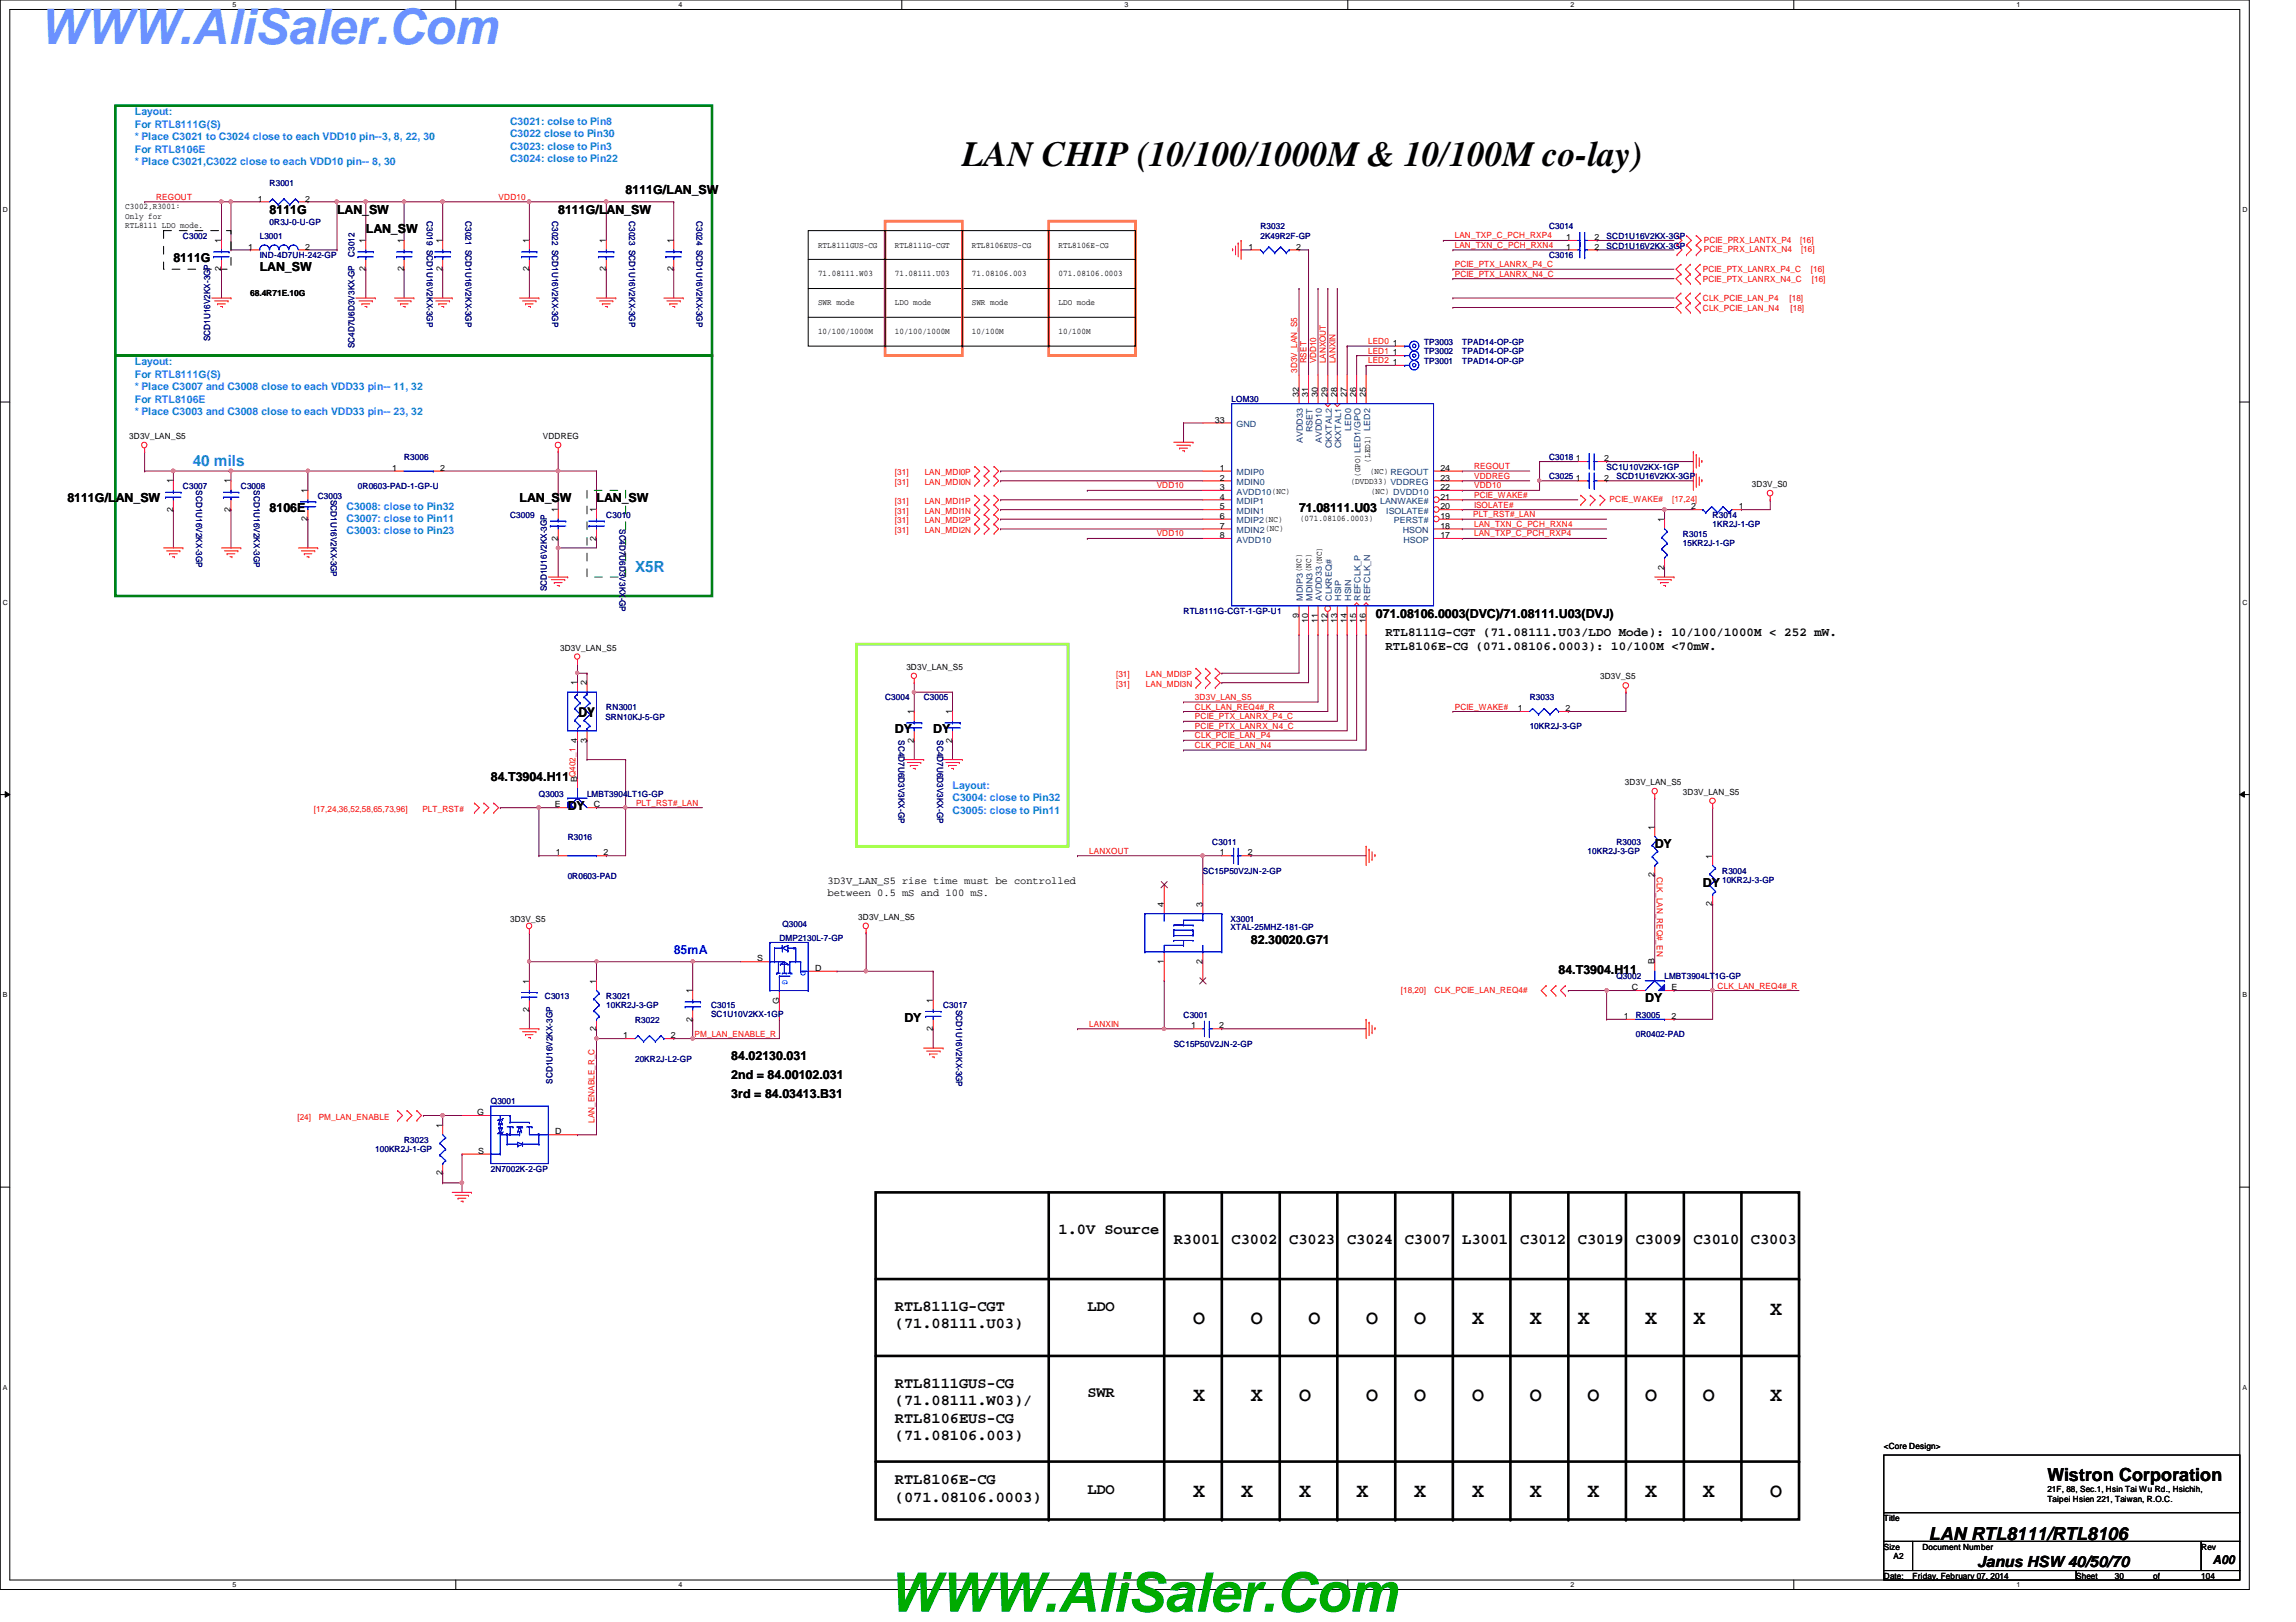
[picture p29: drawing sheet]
<svg xmlns="http://www.w3.org/2000/svg" width="297mm" height="210mm" viewBox="0 0 297 210" stroke-linecap="round" stroke-linejoin="round" font-family="sans-serif">
<defs><g id="words">
<text font-size="7.1" fill="#00ab00" x="114.9" y="208.6">WWW.AliSaler.Com</text>
<text font-size="6.3" fill="#6b91ff" x="5.1" y="5.6">WWW.AliSaler.Com</text>
<text font-size="4.6" x="124.5" y="21.5">LAN CHIP (10/100/1000M &amp; 10/100M co-lay)</text>
<g font-size="2.6">
<text x="154.3" y="171.4">O</text>
<text x="161.8" y="171.4">O</text>
<text x="169.3" y="171.4">O</text>
<text x="176.7" y="171.4">O</text>
<text x="183" y="171.4">O</text>
<text x="190.5" y="171.4">X</text>
<text x="197.9" y="171.4">X</text>
<text x="204.1" y="171.4">X</text>
<text x="212.9" y="171.4">X</text>
<text x="219.1" y="171.4">X</text>
<text x="229" y="170.1">X</text>
<text x="154.3" y="181.3">X</text>
<text x="161.8" y="181.3">X</text>
<text x="168.1" y="181.3">O</text>
<text x="176.7" y="181.3">O</text>
<text x="183" y="181.3">O</text>
<text x="190.5" y="181.3">O</text>
<text x="197.9" y="181.3">O</text>
<text x="205.4" y="181.3">O</text>
<text x="212.8" y="181.3">O</text>
<text x="220.3" y="181.3">O</text>
<text x="229" y="181.3">X</text>
<text x="154.3" y="193.8">X</text>
<text x="160.6" y="193.8">X</text>
<text x="168.1" y="193.8">X</text>
<text x="175.5" y="193.8">X</text>
<text x="183" y="193.8">X</text>
<text x="190.5" y="193.8">X</text>
<text x="197.9" y="193.8">X</text>
<text x="205.4" y="193.8">X</text>
<text x="212.9" y="193.8">X</text>
<text x="220.3" y="193.8">X</text>
<text x="229" y="193.8">O</text>
</g>
<g font-size="2.3">
<text x="264.9" y="191.7">Wistron Corporation</text>
<text x="249.6" y="199.3">LAN RTL8111/RTL8106</text>
</g>
<g font-size="2" fill="#0080ff">
<text x="24.9" y="60.3">40 mils</text>
<text x="82.2" y="74">X5R</text>
</g>
<g font-size="2">
<text x="74.8" y="92.8">DY</text>
<text x="136.9" y="159.7">1.0V Source</text>
<text x="151.8" y="161">R3001</text>
<text x="159.3" y="161">C3002</text>
<text x="166.8" y="161">C3023</text>
<text x="174.3" y="161">C3024</text>
<text x="181.7" y="161">C3007</text>
<text x="189.2" y="161">L3001</text>
<text x="196.7" y="161">C3012</text>
<text x="204.1" y="161">C3019</text>
<text x="211.6" y="161">C3009</text>
<text x="219.1" y="161">C3010</text>
<text x="226.5" y="161">C3003</text>
<text x="115.8" y="169.7">RTL8111G-CGT</text>
<text x="115.8" y="171.9">(71.08111.U03)</text>
<text x="140.7" y="169.7">LDO</text>
<text x="115.8" y="179.6">RTL8111GUS-CG</text>
<text x="115.8" y="181.9">(71.08111.W03)/</text>
<text x="115.8" y="184.1">RTL8106EUS-CG</text>
<text x="140.7" y="180.8">SWR</text>
<text x="115.8" y="186.4">(71.08106.003)</text>
<text x="115.8" y="192.1">RTL8106E-CG</text>
<text x="115.8" y="194.3">(071.08106.0003)</text>
<text x="140.7" y="193.3">LDO</text>
<text x="255.8" y="202.7">Janus HSW 40/50/70</text>
</g>
<g font-size="1.6">
<text x="34.9" y="27.6">8111G</text>
<text x="43.6" y="27.6">LAN_SW</text>
<text x="72.2" y="27.6">8111G/LAN_SW</text>
<text x="80.9" y="25.1">8111G/LAN_SW</text>
<text x="22.4" y="33.9">8111G</text>
<text x="33.6" y="35.1">LAN_SW</text>
<text x="47.3" y="30.1">LAN_SW</text>
<text x="8.7" y="65">8111G/LAN_SW</text>
<text x="67.2" y="65">LAN_SW</text>
<text x="77.2" y="65">LAN_SW</text>
<text x="34.9" y="66.2">8106E</text>
<text x="168.1" y="66.2">71.08111.U03</text>
<text x="178" y="79.9">071.08106.0003(DVC)/71.08111.U03(DVJ)</text>
<text x="179.2" y="82.3">RTL8111G-CGT (71.08111.U03/LDO Mode): 10/100/1000M &lt; 252 mW.</text>
<text x="179.2" y="84.1">RTL8106E-CG (071.08106.0003): 10/100M &lt;70mW.</text>
<text x="115.8" y="94.9">DY</text>
<text x="120.7" y="94.9">DY</text>
<text x="63.5" y="101.1">84.T3904.H11</text>
<text x="73.4" y="104.8">DY</text>
<text x="214.1" y="109.8">DY</text>
<text x="220.3" y="114.8">DY</text>
<text x="161.8" y="122.2">82.30020.G71</text>
<text x="201.6" y="126">84.T3904.H11</text>
<text x="212.8" y="129.7">DY</text>
<text x="94.6" y="137.2">84.02130.031</text>
<text x="117" y="132.2">DY</text>
<text x="94.6" y="139.7">2nd = 84.00102.031</text>
<text x="94.6" y="142.2">3rd = 84.03413.B31</text>
<text x="286.3" y="202.4">A00</text>
</g>
<text font-size="1.6" fill="#00f" x="87.2" y="123.5">85mA</text>
<g font-size="1.4" fill="#0080ff">
<text x="17.4" y="14.9">Layout:</text>
<text x="17.4" y="16.6">For RTL8111G(S)</text>
<text x="66" y="16.2">C3021: colse to Pin8</text>
<text x="66" y="17.8">C3022 close to Pin30</text>
<text x="17.4" y="18.2">* Place C3021 to C3024 close to each VDD10 pin--3, 8, 22, 30</text>
<text x="17.4" y="19.8">For RTL8106E</text>
<text x="17.4" y="21.4">* Place C3021,C3022 close to each VDD10 pin-- 8, 30</text>
<text x="66" y="19.4">C3023: close to Pin3</text>
<text x="66" y="21">C3024: close to Pin22</text>
<text x="17.4" y="47.3">Layout:</text>
<text x="17.4" y="48.9">For RTL8111G(S)</text>
<text x="17.4" y="50.5">* Place C3007 and C3008 close to each VDD33 pin-- 11, 32</text>
<text x="17.4" y="52.1">For RTL8106E</text>
<text x="17.4" y="53.7">* Place C3003 and C3008 close to each VDD33 pin-- 23, 32</text>
<text x="44.8" y="66">C3008: close to Pin32</text>
<text x="44.8" y="67.6">C3007: close to Pin11</text>
<text x="44.8" y="69.2">C3003: close to Pin23</text>
<text x="123.2" y="102.1">Layout:</text>
<text x="123.2" y="103.7">C3004: close to Pin32</text>
<text x="123.2" y="105.3">C3005: close to Pin11</text>
</g>
<g font-size="1.4">
<text x="107.1" y="114.4">3D3V_LAN_S5 rise time must be controlled</text>
<text x="107.1" y="115.9">between 0.5 mS and 100 mS.</text>
</g>
<g font-size="1.1">
<text x="16.2" y="27.1">C3002,R3001:</text>
<text x="16.2" y="28.3">Only for</text>
<text x="16.2" y="29.5">RTL8111 LDO mode.</text>
<text x="33.4" y="26.1">1</text>
<text x="39.5" y="26.1">2</text>
<text x="28.6" y="35.1" transform="rotate(-90 28.6 35.1)">2</text>
<text x="28.6" y="31.5" transform="rotate(-90 28.6 31.5)">1</text>
<text x="32.1" y="32.3">1</text>
<text x="39.5" y="32.3">2</text>
<text x="47.3" y="35.1" transform="rotate(-90 47.3 35.1)">2</text>
<text x="47.3" y="31.5" transform="rotate(-90 47.3 31.5)">1</text>
<text x="52.2" y="35.1" transform="rotate(-90 52.2 35.1)">2</text>
<text x="52.2" y="31.5" transform="rotate(-90 52.2 31.5)">1</text>
<text x="57.2" y="35.1" transform="rotate(-90 57.2 35.1)">2</text>
<text x="57.2" y="31.5" transform="rotate(-90 57.2 31.5)">1</text>
<text x="68.4" y="35.1" transform="rotate(-90 68.4 35.1)">2</text>
<text x="68.4" y="31.5" transform="rotate(-90 68.4 31.5)">1</text>
<text x="78.4" y="35.1" transform="rotate(-90 78.4 35.1)">2</text>
<text x="78.4" y="31.5" transform="rotate(-90 78.4 31.5)">1</text>
<text x="87.1" y="35.1" transform="rotate(-90 87.1 35.1)">2</text>
<text x="87.1" y="31.5" transform="rotate(-90 87.1 31.5)">1</text>
<text x="105.8" y="32">RTL8111GUS-CG</text>
<text x="105.8" y="35.8">71.08111.W03</text>
<text x="115.8" y="32">RTL8111G-CGT</text>
<text x="115.8" y="35.8">71.08111.U03</text>
<text x="125.7" y="32">RTL8106EUS-CG</text>
<text x="125.7" y="35.8">71.08106.003</text>
<text x="136.9" y="32">RTL8106E-CG</text>
<text x="136.9" y="35.8">071.08106.0003</text>
<text x="161.5" y="32.3">1</text>
<text x="167.7" y="32.3">2</text>
<text x="202.6" y="31.1">1</text>
<text x="202.6" y="32.3">1</text>
<text x="206.3" y="31.1">2</text>
<text x="206.3" y="32.3">2</text>
<text x="32.4" y="38.4">68.4R71E.10G</text>
<text x="105.8" y="39.5">SWR mode</text>
<text x="115.8" y="39.5">LDO mode</text>
<text x="125.7" y="39.5">SWR mode</text>
<text x="136.9" y="39.5">LDO mode</text>
<text x="105.8" y="43.2">10/100/1000M</text>
<text x="115.8" y="43.2">10/100/1000M</text>
<text x="125.7" y="43.2">10/100M</text>
<text x="136.9" y="43.2">10/100M</text>
<text x="180.2" y="47.2">1</text>
<text x="180.2" y="46">1</text>
<text x="180.2" y="44.7">1</text>
<text x="168" y="51.3" transform="rotate(-90 168 51.3)">32</text>
<text x="169.2" y="51.3" transform="rotate(-90 169.2 51.3)">31</text>
<text x="170.5" y="51.3" transform="rotate(-90 170.5 51.3)">30</text>
<text x="171.7" y="51.4" transform="rotate(-90 171.7 51.4)">29</text>
<text x="173" y="51.4" transform="rotate(-90 173 51.4)">28</text>
<text x="174.2" y="51.4" transform="rotate(-90 174.2 51.4)">27</text>
<text x="175.5" y="51.4" transform="rotate(-90 175.5 51.4)">26</text>
<text x="176.7" y="51.4" transform="rotate(-90 176.7 51.4)">25</text>
<text x="16.7" y="56.8">3D3V_LAN_S5</text>
<text x="70.2" y="56.8">VDDREG</text>
<text x="157.2" y="54.7">33</text>
<text x="177.2" y="59.9" transform="rotate(-90 177.2 59.9)">(LED1) LED2</text>
<text x="203.9" y="59.7">1</text>
<text x="207.5" y="59.7">2</text>
<text x="22.4" y="62.6" transform="rotate(-90 22.4 62.6)">1</text>
<text x="29.8" y="62.6" transform="rotate(-90 29.8 62.6)">1</text>
<text x="39.8" y="63.8" transform="rotate(-90 39.8 63.8)">1</text>
<text x="50.8" y="60.9">1</text>
<text x="56.9" y="60.9">2</text>
<text x="157.8" y="63.4">3</text>
<text x="157.8" y="60.9">1</text>
<text x="157.8" y="62.2">2</text>
<text x="157.8" y="64.6">4</text>
<text x="157.8" y="65.9">5</text>
<text x="174.7" y="62.7">(DVDD33) VDDREG</text>
<text x="176" y="61.7" transform="rotate(-90 176 61.7)">(GPO)LED1/GPO</text>
<text x="177.2" y="61.3">(NC) REGOUT</text>
<text x="177.4" y="63.9">(NC) DVDD10</text>
<text x="186.3" y="60.9">24</text>
<text x="186.3" y="62.2">23</text>
<text x="186.3" y="63.4">22</text>
<text x="186.3" y="64.6">21</text>
<text x="186.3" y="65.9">20</text>
<text x="203.9" y="62.2">1</text>
<text x="207.5" y="62.2">2</text>
<text x="218.8" y="65.9">2</text>
<text x="225" y="65.9">1</text>
<text x="226.6" y="63">3D3V_S0</text>
<text x="22.4" y="66.2" transform="rotate(-90 22.4 66.2)">2</text>
<text x="29.8" y="66.2" transform="rotate(-90 29.8 66.2)">2</text>
<text x="39.8" y="67.5" transform="rotate(-90 39.8 67.5)">2</text>
<text x="72.2" y="70" transform="rotate(-90 72.2 70)">2</text>
<text x="72.2" y="66.3" transform="rotate(-90 72.2 66.3)">1</text>
<text x="77.1" y="70" transform="rotate(-90 77.1 70)">2</text>
<text x="77.1" y="66.3" transform="rotate(-90 77.1 66.3)">1</text>
<text x="157.8" y="69.6">8</text>
<text x="157.8" y="67.1">6</text>
<text x="157.8" y="68.4">7</text>
<text x="168.2" y="67.4">(071.08106.0003)</text>
<text x="186.3" y="68.4">18</text>
<text x="186.3" y="69.6">17</text>
<text x="186.3" y="67.1">19</text>
<text x="215.3" y="67.6" transform="rotate(-90 215.3 67.6)">1</text>
<text x="215.3" y="73.7" transform="rotate(-90 215.3 73.7)">2</text>
<text x="168" y="79.9" transform="rotate(-90 168 79.9)">9</text>
<text x="169.2" y="80.6" transform="rotate(-90 169.2 80.6)">10</text>
<text x="170.5" y="80.6" transform="rotate(-90 170.5 80.6)">11</text>
<text x="171.7" y="80.6" transform="rotate(-90 171.7 80.6)">12</text>
<text x="173" y="80.6" transform="rotate(-90 173 80.6)">13</text>
<text x="174.2" y="80.6" transform="rotate(-90 174.2 80.6)">14</text>
<text x="175.5" y="80.6" transform="rotate(-90 175.5 80.6)">15</text>
<text x="176.7" y="80.6" transform="rotate(-90 176.7 80.6)">16</text>
<text x="72.5" y="84.2">3D3V_LAN_S5</text>
<text x="74.7" y="88.7" transform="rotate(-90 74.7 88.7)">1</text>
<text x="75.9" y="88.7" transform="rotate(-90 75.9 88.7)">2</text>
<text x="117.3" y="86.7">3D3V_LAN_S5</text>
<text x="207" y="87.9">3D3V_S5</text>
<text x="118.2" y="92.5" transform="rotate(-90 118.2 92.5)">1</text>
<text x="123.2" y="92.5" transform="rotate(-90 123.2 92.5)">1</text>
<text x="196.4" y="92">1</text>
<text x="202.5" y="92">2</text>
<text x="74.7" y="101.1" transform="rotate(-90 74.7 101.1)">BQ402_1</text>
<text x="74.7" y="96.1" transform="rotate(-90 74.7 96.1)">4</text>
<text x="75.9" y="96.1" transform="rotate(-90 75.9 96.1)">3</text>
<text x="118.2" y="96.1" transform="rotate(-90 118.2 96.1)">2</text>
<text x="123.2" y="96.1" transform="rotate(-90 123.2 96.1)">2</text>
<text x="210.2" y="101.6">3D3V_LAN_S5</text>
<text x="71.8" y="104.5">E</text>
<text x="76.8" y="104.5">C</text>
<text x="214" y="107.4" transform="rotate(-90 214 107.4)">1</text>
<text x="217.7" y="102.9">3D3V_LAN_S5</text>
<text x="71.9" y="110.7">1</text>
<text x="78.1" y="110.7">2</text>
<text x="157.8" y="110.7">1</text>
<text x="161.5" y="110.7">2</text>
<text x="214" y="113.5" transform="rotate(-90 214 113.5)">2</text>
<text x="221.5" y="111.1" transform="rotate(-90 221.5 111.1)">1</text>
<text x="66" y="119.3">3D3V_S5</text>
<text x="111" y="119">3D3V_LAN_S5</text>
<text x="150.6" y="117.3" transform="rotate(-90 150.6 117.3)">4</text>
<text x="155.6" y="117.3" transform="rotate(-90 155.6 117.3)">3</text>
<text x="221.5" y="117.3" transform="rotate(-90 221.5 117.3)">2</text>
<text x="98" y="124.4">S</text>
<text x="105.4" y="125.6">D</text>
<text x="150.6" y="124.7" transform="rotate(-90 150.6 124.7)">1</text>
<text x="155.6" y="124.7" transform="rotate(-90 155.6 124.7)">2</text>
<text x="214" y="124.8" transform="rotate(-90 214 124.8)">B</text>
<text x="68.4" y="130.9" transform="rotate(-90 68.4 130.9)">2</text>
<text x="68.4" y="127.3" transform="rotate(-90 68.4 127.3)">1</text>
<text x="77.1" y="127.3" transform="rotate(-90 77.1 127.3)">1</text>
<text x="89.6" y="128.5" transform="rotate(-90 89.6 128.5)">1</text>
<text x="100.8" y="130" transform="rotate(-90 100.8 130)">G</text>
<text x="120.7" y="129.8" transform="rotate(-90 120.7 129.8)">1</text>
<text x="210.1" y="131.9">1</text>
<text x="211.1" y="128.1">C</text>
<text x="216.2" y="128.1">E</text>
<text x="216.2" y="131.9">2</text>
<text x="77.1" y="133.4" transform="rotate(-90 77.1 133.4)">2</text>
<text x="80.6" y="134.4">1</text>
<text x="86.8" y="134.4">2</text>
<text x="89.6" y="132.2" transform="rotate(-90 89.6 132.2)">2</text>
<text x="120.7" y="133.4" transform="rotate(-90 120.7 133.4)">2</text>
<text x="154.1" y="133.1">1</text>
<text x="157.7" y="133.1">2</text>
<text x="57.2" y="146" transform="rotate(-90 57.2 146)">1</text>
<text x="61.7" y="144.3">G</text>
<text x="61.8" y="149.3">S</text>
<text x="71.8" y="146.8">D</text>
<text x="57.2" y="152.1" transform="rotate(-90 57.2 152.1)">2</text>
<text x="243.7" y="187.5">&lt;Core Design&gt;</text>
<text x="243.7" y="196.8">Title</text>
<text x="264.9" y="193.1">21F, 88, Sec.1, Hsin Tai Wu Rd., Hsichih,</text>
<text x="264.9" y="194.4">Taipei Hsien 221, Taiwan, R.O.C.</text>
<text x="243.7" y="200.5">Size</text>
<text x="245" y="201.8">A2</text>
<text x="248.7" y="200.5">Document Number</text>
<text x="284.8" y="200.5">Rev</text>
<text x="243.7" y="204.3">Date:</text>
<text x="247.4" y="204.3">Friday, February 07, 2014</text>
<text x="268.6" y="204.3">Sheet</text>
<text x="273.6" y="204.3">30</text>
<text x="278.6" y="204.3">of</text>
<text x="284.8" y="204.3">104</text>
</g>
<g font-size="1.1" fill="#f00">
<text x="20.2" y="25.9">REGOUT</text>
<text x="64.5" y="25.9">VDD10</text>
<text x="188.2" y="32.1">LAN_TXN_C_PCH_RXN4</text>
<text x="188.2" y="30.9">LAN_TXP_C_PCH_RXP4</text>
<text x="188.2" y="35.8">PCIE_PTX_LANRX_N4_C</text>
<text x="188.2" y="34.6">PCIE_PTX_LANRX_P4_C</text>
<text x="220.3" y="35.3">PCIE_PTX_LANRX_P4_C</text>
<text x="220.4" y="31.4">PCIE_PRX_LANTX_P4</text>
<text x="220.4" y="32.6">PCIE_PRX_LANTX_N4</text>
<text x="232.9" y="31.4">[16]</text>
<text x="233" y="32.6">[16]</text>
<text x="234.3" y="35.3">[16]</text>
<text x="220.3" y="36.5">PCIE_PTX_LANRX_N4_C</text>
<text x="220.3" y="40.3">CLK_PCIE_LAN_N4</text>
<text x="220.3" y="39">CLK_PCIE_LAN_P4</text>
<text x="231.5" y="39">[18]</text>
<text x="231.6" y="40.3">[18]</text>
<text x="234.4" y="36.5">[16]</text>
<text x="169" y="47" transform="rotate(-90 169 47)">RSET</text>
<text x="170.3" y="47" transform="rotate(-90 170.3 47)">VDD10</text>
<text x="171.5" y="47" transform="rotate(-90 171.5 47)">LANXOUT</text>
<text x="172.8" y="47" transform="rotate(-90 172.8 47)">LANXIN</text>
<text x="177" y="47">LED2</text>
<text x="177" y="44.5">LED0</text>
<text x="177" y="45.8">LED1</text>
<text x="167.8" y="48.3" transform="rotate(-90 167.8 48.3)">3D3V_LAN_S5</text>
<text x="115.8" y="65.3">[31]</text>
<text x="115.8" y="62.8">[31]</text>
<text x="115.8" y="61.5">[31]</text>
<text x="119.6" y="65.3">LAN_MDI1P</text>
<text x="119.6" y="62.8">LAN_MDI0N</text>
<text x="119.6" y="61.5">LAN_MDI0P</text>
<text x="149.6" y="63.2">VDD10</text>
<text x="190.7" y="62">VDDREG</text>
<text x="190.7" y="65.7">ISOLATE#</text>
<text x="190.7" y="60.7">REGOUT</text>
<text x="190.7" y="64.4">PCIE_WAKE#</text>
<text x="190.7" y="63.2">VDD10</text>
<text x="208.2" y="65">PCIE_WAKE#</text>
<text x="216.3" y="65">[17,24]</text>
<text x="115.8" y="66.5">[31]</text>
<text x="115.8" y="67.7">[31]</text>
<text x="115.8" y="69">[31]</text>
<text x="119.6" y="66.5">LAN_MDI1N</text>
<text x="119.6" y="67.7">LAN_MDI2P</text>
<text x="119.6" y="69">LAN_MDI2N</text>
<text x="149.6" y="69.4">VDD10</text>
<text x="190.6" y="66.9">PLT_RST#_LAN</text>
<text x="190.7" y="69.4">LAN_TXP_C_PCH_RXP4</text>
<text x="190.7" y="68.2">LAN_TXN_C_PCH_RXN4</text>
<text x="144.4" y="87.7">[31]</text>
<text x="144.4" y="88.9">[31]</text>
<text x="148.2" y="87.7">LAN_MDI3P</text>
<text x="148.2" y="88.9">LAN_MDI3N</text>
<text x="154.6" y="94.3">PCIE_PTX_LANRX_N4_C</text>
<text x="154.6" y="93.1">PCIE_PTX_LANRX_P4_C</text>
<text x="154.6" y="95.5">CLK_PCIE_LAN_P4</text>
<text x="154.6" y="91.8">CLK_LAN_REQ4#_R</text>
<text x="154.6" y="90.6">3D3V_LAN_S5</text>
<text x="188.2" y="91.8">PCIE_WAKE#</text>
<text x="154.6" y="96.8">CLK_PCIE_LAN_N4</text>
<text x="40.6" y="105.1">[17,24,36,52,58,65,73,96]</text>
<text x="54.6" y="105.1">PLT_RST#</text>
<text x="82.3" y="104.3">PLT_RST#_LAN</text>
<text x="140.9" y="110.5">LANXOUT</text>
<text x="214.3" y="113.5" transform="rotate(90 214.3 113.5)">CLK_LAN_REQ#_EN</text>
<text x="181.2" y="128.5">[18,20]</text>
<text x="185.6" y="128.5">CLK_PCIE_LAN_REQ4#</text>
<text x="222.2" y="127.9">CLK_LAN_REQ4#_R</text>
<text x="89.9" y="134.2">PM_LAN_ENABLE_R</text>
<text x="140.9" y="132.9">LANXIN</text>
<text x="38.5" y="144.9">[24]</text>
<text x="41.2" y="144.9">PM_LAN_ENABLE</text>
<text x="76.9" y="145.3" transform="rotate(-90 76.9 145.3)">LAN_ENABLE_R_C</text>
</g>
<g font-size="1.1" fill="#000080">
<text x="34.9" y="24.1">R3001</text>
<text x="34.9" y="29.2">0R3J-0-U-GP</text>
<text x="55.2" y="28.6" transform="rotate(90 55.2 28.6)">C3019 SCD1U16V2KX-3GP</text>
<text x="60.2" y="28.6" transform="rotate(90 60.2 28.6)">C3021 SCD1U16V2KX-3GP</text>
<text x="71.5" y="28.6" transform="rotate(90 71.5 28.6)">C3022 SCD1U16V2KX-3GP</text>
<text x="81.4" y="28.6" transform="rotate(90 81.4 28.6)">C3023 SCD1U16V2KX-3GP</text>
<text x="90.1" y="28.6" transform="rotate(90 90.1 28.6)">C3024 SCD1U16V2KX-3GP</text>
<text x="163.1" y="29.7">R3032</text>
<text x="200.4" y="29.7">C3014</text>
<text x="23.7" y="30.9">C3002</text>
<text x="33.6" y="30.9">L3001</text>
<text x="33.6" y="33.4">IND-4D7UH-242-GP</text>
<text x="45.8" y="33.2" transform="rotate(-90 45.8 33.2)">C3012</text>
<text x="163.1" y="30.9">2K49R2F-GP</text>
<text x="200.4" y="33.4">C3016</text>
<text x="207.9" y="30.9">SCD1U16V2KX-3GP</text>
<text x="207.9" y="32.2">SCD1U16V2KX-3GP</text>
<text x="27.2" y="44.2" transform="rotate(-90 27.2 44.2)">SCD1U16V2KX-3GP</text>
<text x="45.8" y="45" transform="rotate(-90 45.8 45)">SC4D7U6D3V3KX-GP</text>
<text x="184.2" y="47.1">TP3001</text>
<text x="184.2" y="45.8">TP3002</text>
<text x="184.2" y="44.6">TP3003</text>
<text x="189.2" y="47.1">TPAD14-OP-GP</text>
<text x="189.2" y="45.8">TPAD14-OP-GP</text>
<text x="189.2" y="44.6">TPAD14-OP-GP</text>
<text x="159.3" y="52.1">LOM30</text>
<text x="52.3" y="59.5">R3006</text>
<text x="200.4" y="59.5">C3018</text>
<text x="23.7" y="63.3">C3007</text>
<text x="25.4" y="63.5" transform="rotate(90 25.4 63.5)">SCD1U16V2KX-3GP</text>
<text x="31.2" y="63.3">C3008</text>
<text x="32.8" y="63.5" transform="rotate(90 32.8 63.5)">SCD1U16V2KX-3GP</text>
<text x="41.1" y="64.5">C3003</text>
<text x="42.8" y="64.7" transform="rotate(90 42.8 64.7)">SCD1U16V2KX-3GP</text>
<text x="46.3" y="63.3">0R0603-PAD-1-GP-U</text>
<text x="200.4" y="62">C3025</text>
<text x="207.9" y="60.8">SC1U10V2KX-1GP</text>
<text x="209.1" y="62">SCD1U16V2KX-3GP</text>
<text x="66" y="67">C3009</text>
<text x="78.4" y="67">C3010</text>
<text x="80.1" y="68.5" transform="rotate(90 80.1 68.5)">SC4D7U6D3V3KX-GP</text>
<text x="217.7" y="69.5">R3015</text>
<text x="217.7" y="70.6">15KR2J-1-GP</text>
<text x="221.6" y="67">R3014</text>
<text x="221.6" y="68.2">1KR2J-1-GP</text>
<text x="70.7" y="76.5" transform="rotate(-90 70.7 76.5)">SCD1U16V2KX-3GP</text>
<text x="153.1" y="79.5">RTL8111G-CGT-1-GP-U1</text>
<text x="78.3" y="93.1">SRN10KJ-5-GP</text>
<text x="78.4" y="91.9">RN3001</text>
<text x="114.5" y="90.6">C3004</text>
<text x="116.2" y="95.8" transform="rotate(90 116.2 95.8)">SC4D7U6D3V3KX-GP</text>
<text x="119.5" y="90.6">C3005</text>
<text x="121.2" y="95.8" transform="rotate(90 121.2 95.8)">SC4D7U6D3V3KX-GP</text>
<text x="197.9" y="90.6">R3033</text>
<text x="197.9" y="94.4">10KR2J-3-GP</text>
<text x="69.7" y="103.1">Q3003</text>
<text x="75.9" y="103.1">LMBT3904LT1G-GP</text>
<text x="73.4" y="108.7">R3016</text>
<text x="73.4" y="113.8">0R0603-PAD</text>
<text x="155.6" y="113.1">SC15P50V2JN-2-GP</text>
<text x="156.8" y="109.3">C3011</text>
<text x="205.4" y="110.6">10KR2J-3-GP</text>
<text x="209.1" y="109.3">R3003</text>
<text x="222.8" y="113.1">R3004</text>
<text x="159.2" y="119.3">X3001</text>
<text x="222.8" y="114.3">10KR2J-3-GP</text>
<text x="100.8" y="121.8">DMP2130L-7-GP</text>
<text x="101.2" y="120">Q3004</text>
<text x="159.2" y="120.4">XTAL-25MHZ-181-GP</text>
<text x="70.5" y="129.2">C3013</text>
<text x="78.4" y="129.2">R3021</text>
<text x="78.4" y="130.5">10KR2J-3-GP</text>
<text x="92" y="130.5">C3015</text>
<text x="92" y="131.6">SC1U10V2KX-1GP</text>
<text x="122" y="130.5">C3017</text>
<text x="123.7" y="130.7" transform="rotate(90 123.7 130.7)">SCD1U16V2KX-3GP</text>
<text x="153.1" y="131.7">C3001</text>
<text x="209.1" y="126.7">Q3002</text>
<text x="211.6" y="131.7">R3005</text>
<text x="215.3" y="126.7">LMBT3904LT1G-GP</text>
<text x="82.2" y="132.3">R3022</text>
<text x="82.2" y="137.5">20KR2J-L2-GP</text>
<text x="151.8" y="135.5">SC15P50V2JN-2-GP</text>
<text x="211.6" y="134.2">0R0402-PAD</text>
<text x="63.5" y="142.9">Q3001</text>
<text x="71.5" y="140.3" transform="rotate(-90 71.5 140.3)">SCD1U16V2KX-3GP</text>
<text x="48.6" y="149.1">100KR2J-1-GP</text>
<text x="52.3" y="147.9">R3023</text>
<text x="63.5" y="151.6">2N7002K-2-GP</text>
</g>
<g font-size="1.1" fill="#004080">
<text x="160" y="55.3">GND</text>
<text x="168.6" y="57.4" transform="rotate(-90 168.6 57.4)">AVDD33</text>
<text x="169.8" y="56" transform="rotate(-90 169.8 56)">RSET</text>
<text x="171" y="57.4" transform="rotate(-90 171 57.4)">AVDD10</text>
<text x="172.3" y="58" transform="rotate(-90 172.3 58)">CKXTAL2</text>
<text x="173.5" y="58" transform="rotate(-90 173.5 58)">CKXTAL1</text>
<text x="174.8" y="55.8" transform="rotate(-90 174.8 55.8)">LED0</text>
<text x="160" y="64">AVDD10(NC)</text>
<text x="160" y="61.5">MDIP0</text>
<text x="160" y="62.8">MDIN0</text>
<text x="160" y="65.2">MDIP1</text>
<text x="178.6" y="65.2">LANWAKE#</text>
<text x="160" y="66.5">MDIN1</text>
<text x="160" y="70.2">AVDD10</text>
<text x="160" y="67.7">MDIP2(NC)</text>
<text x="160" y="69">MDIN2(NC)</text>
<text x="179.3" y="66.5">ISOLATE#</text>
<text x="180.3" y="67.7">PERST#</text>
<text x="181.5" y="69">HSON</text>
<text x="181.6" y="70.2">HSOP</text>
<text x="168.6" y="77.8" transform="rotate(-90 168.6 77.8)">MDIP3(NC)</text>
<text x="169.8" y="77.8" transform="rotate(-90 169.8 77.8)">MDIN3(NC)</text>
<text x="171" y="77.8" transform="rotate(-90 171 77.8)">AVDD33(NC)</text>
<text x="172.3" y="77.8" transform="rotate(-90 172.3 77.8)">CLKREQ#</text>
<text x="173.5" y="77.8" transform="rotate(-90 173.5 77.8)">HSIP</text>
<text x="174.8" y="77.8" transform="rotate(-90 174.8 77.8)">HSIN</text>
<text x="176" y="77.8" transform="rotate(-90 176 77.8)">REFCLK_P</text>
<text x="177.2" y="77.8" transform="rotate(-90 177.2 77.8)">REFCLK_N</text>
</g>
<g font-size="1.1" fill="#00f">
<text x="103.6" y="125.7" transform="rotate(90 103.6 125.7)">D</text>
<text x="101.2" y="126.8" transform="rotate(90 101.2 126.8)">G</text>
</g>
<g font-size=".9">
<text x="30.1" y=".9">5</text>
<text x="87.8" y=".9">4</text>
<text x="145.5" y=".9">3</text>
<text x="203.2" y=".9">2</text>
<text x="260.9" y=".9">1</text>
<text x=".4" y="27.4">D</text>
<text x="290.1" y="27.4">D</text>
<text x=".4" y="78.2">C</text>
<text x="290.1" y="78.2">C</text>
<text x=".4" y="129">B</text>
<text x="290.1" y="129">B</text>
<text x=".4" y="179.8">A</text>
<text x="290.1" y="179.8">A</text>
<text x="30.1" y="205.4">5</text>
<text x="87.8" y="205.4">4</text>
<text x="145.5" y="205.4">3</text>
<text x="203.2" y="205.4">2</text>
<text x="260.9" y="205.4">1</text>
</g>
</g></defs>
<path d="M0 0h291v205.7h-291zM1.3 1.2h288.5v203.3h-288.5z" fill="none" stroke="#000" stroke-width=".13"/>
<g fill="#fff">
<path d="M30.1 .1h.5v1h-.5z"/>
<path d="M30.1 204.6h.5v1h-.5z"/>
</g>
<path d="M59 0v1.2M59 204.5v1.2" fill="none" stroke="#000" stroke-width=".13"/>
<g fill="#fff">
<path d="M87.8 .1h.5v1h-.5z"/>
<path d="M87.8 204.6h.5v1h-.5z"/>
</g>
<path d="M116.7 0v1.2M116.7 204.5v1.2" fill="none" stroke="#000" stroke-width=".13"/>
<g fill="#fff">
<path d="M145.5 .1h.5v1h-.5z"/>
<path d="M145.5 204.6h.5v1h-.5z"/>
</g>
<path d="M174.4 0v1.2M174.4 204.5v1.2" fill="none" stroke="#000" stroke-width=".13"/>
<g fill="#fff">
<path d="M203.2 .1h.5v1h-.5z"/>
<path d="M203.2 204.6h.5v1h-.5z"/>
</g>
<path d="M232.1 0v1.2M232.1 204.5v1.2" fill="none" stroke="#000" stroke-width=".13"/>
<g fill="#fff">
<path d="M260.9 .1h.5v1h-.5z"/>
<path d="M260.9 204.6h.5v1h-.5z"/>
<path d="M.4 26.6h.6v1h-.6z"/>
<path d="M290.1 26.6h.6v1h-.6z"/>
<path d="M.4 77.4h.6v1h-.6z"/>
<path d="M290.1 77.4h.6v1h-.6z"/>
</g>
<path d="M0 52h1.3M289.8 52h1.2" fill="none" stroke="#000" stroke-width=".13"/>
<g fill="#fff">
<path d="M.4 128.2h.6v1h-.6z"/>
<path d="M290.1 128.2h.6v1h-.6z"/>
</g>
<path d="M0 102.8h1.3M.7 102.4l.6 .4-.6 .4zM289.8 102.8h1.2M289.8 102.8l.6-.4v.8z" fill="none" stroke="#000" stroke-width=".13"/>
<path d="M.7 102.4l.6 .4-.6 .4zM289.8 102.8l.6-.4v.8z" fill="#000"/>
<g fill="#fff">
<path d="M.4 179h.5v1h-.5z"/>
<path d="M290.1 179h.6v1h-.6z"/>
</g>
<path d="M0 153.6h1.3M289.8 153.6h1.2" fill="none" stroke="#000" stroke-width=".13"/>
<path d="M118.3 89.6h.1M118.3 88.3v1.3" fill="none" stroke="#800040" stroke-width=".13"/>
<path d="M118.1 89.4h.3v.2v.1l-.2 .1-.1-.1z" fill-rule="evenodd" fill="#f0f"/>
<path d="M118.1 89.4h.3v.2v.1l-.2 .1-.1-.1z" fill="none" stroke="#f0f" stroke-width=".13"/>
<path d="M80.9 98.3h.1M80.9 98.3v6.2M118.3 95.8h.1M118.3 95.8v2.5M69.7 104.5h.1M69.7 104.5h2.5M57.3 153.1h.1M57.3 151.8h.1M57.3 151.8v1.3M59.8 149.4h.1M59.8 149.4v3.7h-2.5" fill="none" stroke="#800040" stroke-width=".13"/>
<path d="M69.5 104.3h.4v.2v.2h-.2h-.2z" fill-rule="evenodd" fill="#f0f"/>
<path d="M69.5 104.3h.4v.2v.2h-.2h-.2z" fill="none" stroke="#f0f" stroke-width=".13"/>
<path d="M74.7 87.1h1.2M74.7 87.1h.1M74.7 95.8h.1M74.7 85.9h.1M74.7 85.9v2.4M74.7 95.8v5M75.9 95.8h.1M75.9 95.8v2.5M69.7 110.7h.1M69.7 110.7h2.5" fill="none" stroke="#800040" stroke-width=".13"/>
<path d="M74.5 86.9h.3l.1 .2-.1 .1-.1 .1-.2-.1z" fill-rule="evenodd" fill="#f0f"/>
<path d="M74.5 86.9h.3l.1 .2-.1 .1-.1 .1-.2-.1z" fill="none" stroke="#f0f" stroke-width=".13"/>
<path d="M75.9 87.1h.1M75.9 87.1v1.2M78.4 110.7h.1M78.4 110.7h2.5M80.9 104.5h10M80.9 104.5h.1" fill="none" stroke="#800040" stroke-width=".13"/>
<path d="M80.7 104.3h.3l.1 .2-.1 .2h-.1h-.2z" fill-rule="evenodd" fill="#f0f"/>
<path d="M80.7 104.3h.3l.1 .2-.1 .2h-.1h-.2z" fill="none" stroke="#f0f" stroke-width=".13"/>
<path d="M64.7 104.5h.1M64.7 104.5h5M69.7 104.5h.1M69.7 104.5v6.2M77.2 104.5h.1M77.2 104.5h3.7M80.9 104.5h.1M80.9 104.5v6.2M89.6 124.5h.1M89.6 124.5v3.7M54.8 144.4h.1M54.8 144.4h2.5" fill="none" stroke="#800040" stroke-width=".13"/>
<path d="M89.5 124.3h.3v.1v.2h-.2h-.1z" fill-rule="evenodd" fill="#f0f"/>
<path d="M89.5 124.3h.3v.1v.2h-.2h-.1z" fill="none" stroke="#f0f" stroke-width=".13"/>
<path d="M77.2 124.5h12.4M77.2 124.5h.1M57.3 144.4h.1M57.3 144.4v1.2" fill="none" stroke="#800040" stroke-width=".13"/>
<path d="M77 124.3h.3l.1 .1-.1 .2h-.1h-.2z" fill-rule="evenodd" fill="#f0f"/>
<path d="M77 124.3h.3l.1 .1-.1 .2h-.1h-.2z" fill="none" stroke="#f0f" stroke-width=".13"/>
<g fill="none" stroke="#800040" stroke-width=".13">
<path d="M77.2 133.1h.1M77.2 133.1v1.3M87.2 134.4h.1M87.2 134.4h13.6M89.6 131.9h.1M89.6 134.4h.1M89.6 131.9v2.5M112.1 125.7h8.6M112.1 125.7h.1M120.7 133.1h.1M120.7 125.7h.1M120.7 125.7v3.7"/>
<path d="M120.7 133.1v2.5M74.7 146.9h2.5M74.7 146.9h.1"/>
</g>
<path d="M89.5 134.2h.3v.2v.1l-.2 .1-.1-.1z" fill-rule="evenodd" fill="#f0f"/>
<path d="M89.5 134.2h.3v.2v.1l-.2 .1-.1-.1z" fill="none" stroke="#f0f" stroke-width=".13"/>
<path d="M68.5 124.5h8.7M68.5 124.5h.1M77.2 134.4h.1M77.2 134.4h3.7" fill="none" stroke="#800040" stroke-width=".13"/>
<path d="M68.3 124.3h.3l.1 .1-.1 .2h-.2h-.1z" fill-rule="evenodd" fill="#f0f"/>
<path d="M68.3 124.3h.3l.1 .1-.1 .2h-.2h-.1z" fill="none" stroke="#f0f" stroke-width=".13"/>
<path d="M68.5 124.5h.1M68.5 124.5v2.4M108.3 125.7h.1M112.1 120.7h.1M112.1 120.7v5h-3.8" fill="none" stroke="#800040" stroke-width=".13"/>
<path d="M111.9 125.5h.2l.1 .1-.1 .2-.1 .1-.1-.1z" fill-rule="evenodd" fill="#f0f"/>
<path d="M111.9 125.5h.2l.1 .1-.1 .2-.1 .1-.1-.1z" fill="none" stroke="#f0f" stroke-width=".13"/>
<path d="M77.2 134.4h.1M77.2 134.4v12.5M89.6 124.5h6.2M89.6 124.5h.1" fill="none" stroke="#800040" stroke-width=".13"/>
<path d="M77 134.2h.3l.1 .2-.1 .1-.1 .1-.2-.1z" fill-rule="evenodd" fill="#f0f"/>
<path d="M77 134.2h.3l.1 .2-.1 .1-.1 .1-.2-.1z" fill="none" stroke="#f0f" stroke-width=".13"/>
<g fill="none" stroke="#800040" stroke-width=".13">
<path d="M214.1 113.2h.1M214.1 113.2v11.3M221.6 117h.1M221.6 117v11.2h-5M68.5 130.7h.1M68.5 130.7v2.4M100.8 131.9h.1M100.8 131.9v2.5M202.9 128.2h8.7M202.9 128.2h.1M207.9 131.9h.1M207.9 128.2h.1"/>
<path d="M207.9 128.2v3.7M207.9 131.9h2.5M216.6 128.2h.1"/>
</g>
<path d="M207.7 128h.3l.1 .1-.1 .2-.1 .1-.2-.1z" fill-rule="evenodd" fill="#f0f"/>
<path d="M207.7 128h.3l.1 .1-.1 .2-.1 .1-.2-.1z" fill="none" stroke="#f0f" stroke-width=".13"/>
<path d="M214.1 103.3h.1M214.1 103.3v3.7M221.6 104.5h.1M221.6 104.5v6.2M216.6 131.9h.1M221.6 128.2h11.1M221.6 128.2h.1M221.6 128.2v3.7h-5" fill="none" stroke="#800040" stroke-width=".13"/>
<path d="M221.4 128h.3l.1 .1-.1 .2-.2 .1-.1-.1z" fill-rule="evenodd" fill="#f0f"/>
<path d="M221.4 128h.3l.1 .1-.1 .2-.2 .1-.1-.1z" fill="none" stroke="#f0f" stroke-width=".13"/>
<path d="M59.8 153.1h.1M59.8 153.1v1.2" fill="none" stroke="#800040" stroke-width=".13"/>
<path d="M59.6 152.9h.3l.1 .1-.1 .2-.2 .1-.1-.1z" fill-rule="evenodd" fill="#f0f"/>
<path d="M59.6 152.9h.3l.1 .1-.1 .2-.2 .1-.1-.1z" fill="none" stroke="#f0f" stroke-width=".13"/>
<path d="M57.3 144.4h.1M57.3 144.4h2.5" fill="none" stroke="#800040" stroke-width=".13"/>
<path d="M57.1 144.2h.3l.1 .1-.1 .2-.2 .1-.1-.1z" fill-rule="evenodd" fill="#f0f"/>
<path d="M57.1 144.2h.3l.1 .1-.1 .2-.2 .1-.1-.1z" fill="none" stroke="#f0f" stroke-width=".13"/>
<path d="M139.4 110.7h18.7M139.4 110.7h.1M155.6 110.7h.1M161.8 110.7h14.9M161.8 110.7h.1M150.6 126.9h.1M150.6 126.9v6.2M158.1 133.1h.1M158.1 133.1h18.6" fill="none" stroke="#800040" stroke-width=".13"/>
<path d="M155.4 110.5h.3l.1 .2-.1 .2-.1 .1-.2-.1z" fill-rule="evenodd" fill="#f0f"/>
<path d="M155.4 110.5h.3l.1 .2-.1 .2-.1 .1-.2-.1z" fill="none" stroke="#f0f" stroke-width=".13"/>
<path d="M155.6 110.7h.1M155.6 110.7v3.8M139.4 133.1h14.9M139.4 133.1h.1M150.6 133.1h.1" fill="none" stroke="#800040" stroke-width=".13"/>
<path d="M150.4 133h.4v.1v.2h-.2h-.2z" fill-rule="evenodd" fill="#f0f"/>
<path d="M150.4 133h.4v.1v.2h-.2h-.2z" fill="none" stroke="#f0f" stroke-width=".13"/>
<g fill="none" stroke="#800040" stroke-width=".13">
<path d="M168.1 32.3h.1M168.1 32.3h1.2M169.3 32.3h.1M169.3 32.3v16.2M186.7 31.1h.1M186.7 31.1h16.2M188 32.3h14.9M188 39.8h28.6M188 38.6h28.6M188 36.1h28.6M188 34.8h28.6M188 39.8h.1"/>
<path d="M188 32.3h.1M188 38.6h.1M188 36.1h.1M188 34.8h.1M206.6 32.3h.1M206.6 31.1h.1M206.6 32.3h10M206.6 31.1h10M176.7 47.3h.1M176.7 47.3v1.2M189.2 67.2h18.7M189.2 67.2h.1"/>
<path d="M199.2 62.2h4.9M199.2 62.2h.1"/>
</g>
<path d="M199 62h.3v.2v.1l-.2 .1-.1-.1z" fill-rule="evenodd" fill="#f0f"/>
<path d="M199 62h.3v.2v.1l-.2 .1-.1-.1z" fill="none" stroke="#f0f" stroke-width=".13"/>
<g fill="none" stroke="#800040" stroke-width=".13">
<path d="M174.3 44.8h.1M174.3 44.8v3.7M175.5 46h.1M175.5 46v2.5M189.2 66h29.9M189.2 62.2h.1M189.2 66h.1M189.2 62.2h8.7M215.3 73.4h.1M215.3 66h.1M215.3 66v1.2M215.3 73.4v1.3"/>
<path d="M225.3 66h.1M229 64.7h.1M229 64.7v1.3h-3.7M153.1 93.3h19.9M153.1 94.6h.1M153.1 93.3h.1M153.1 94.6h21.2"/>
</g>
<path d="M215.2 65.8h.3l.1 .1-.1 .2-.2 .1-.1-.1z" fill-rule="evenodd" fill="#f0f"/>
<path d="M215.2 65.8h.3l.1 .1-.1 .2-.2 .1-.1-.1z" fill="none" stroke="#f0f" stroke-width=".13"/>
<g fill="none" stroke="#800040" stroke-width=".13">
<path d="M28.7 34.8h.1M28.7 34.8v3.8M52.3 34.8h.1M52.3 34.8v3.8M57.3 34.8h.1M57.3 34.8v3.8M68.5 26.1h.1M68.5 34.8h.1M68.5 26.1v5M68.5 34.8v3.8M160.6 32.3h.1M160.6 32.3h1.2"/>
<path d="M168.1 37.3h.1M168.1 37.3v11.2M170.5 37.3h.1M170.5 37.3v11.2M171.8 37.3h.1M171.8 37.3v11.2M173 37.3h.1M173 37.3v11.2M153.1 54.7h2.5M153.1 54.7h.1M153.1 54.7v2.5M174.3 44.8h6.2"/>
<path d="M174.3 44.8h.1M175.5 46h.1M175.5 46h5M176.7 47.3h3.8M176.7 47.3h.1M199.2 59.7h4.9M199.2 59.7h.1M199.2 59.7v3.8h-10M207.9 59.7h.1M207.9 59.7h11.2M22.4 66h.1M22.4 66v4.9"/>
<path d="M29.9 61h.1M29.9 61v1.2M129.5 61h.1M129.5 64.7h.1M129.5 62.2h.1M129.5 66h.1M129.5 68.5h.1M129.5 67.2h.1M129.5 61h26.1M129.5 64.7h26.1M129.5 62.2h26.1M129.5 66h26.1"/>
<path d="M129.5 68.5h26.1M129.5 67.2h26.1M140.7 63.5h14.9M140.7 69.7h14.9M140.7 63.5h.1M140.7 69.7h.1M189.2 69.7h18.7M189.2 68.5h18.7M189.2 64.7h14.9M189.2 61h.1M189.2 64.7h.1M189.2 69.7h.1"/>
<path d="M189.2 68.5h.1M189.2 63.5h.1M189.2 61h8.7M199.2 62.2h.1M207.9 62.2h.1M207.9 62.2h11.2M75.9 98.3h.1M75.9 98.3h5M118.3 92.1h.1M123.2 89.6h-4.9v2.5M123.2 95.8h.1M123.2 89.6h.1"/>
<path d="M123.2 92.1h.1M123.2 89.6v2.5M123.2 95.8v2.5M153.1 95.8h.1M153.1 97.1h.1M153.1 92.1h.1M153.1 90.8h.1M158.1 87.1h.1M158.1 88.3h.1M168.1 82.1h.1M168.1 82.1v5h-10M169.3 82.1h.1"/>
<path d="M169.3 82.1v6.2h-11.2M170.5 82.1h.1M170.5 82.1v8.7h-17.4M171.8 82.1h.1M171.8 82.1v10h-18.7M173 82.1h.1M173 82.1v11.2M174.3 82.1h.1M174.3 82.1v12.5M175.5 82.1h.1M175.5 82.1v13.7h-22.4M176.7 82.1h.1"/>
<path d="M176.7 82.1v15h-23.6M188 92.1h8.7M188 92.1h.1M202.9 92.1h.1M210.4 89.6h.1M210.4 89.6v2.5h-7.5M68.5 120.7h.1M68.5 120.7v3.8M77.2 124.5h.1M77.2 124.5v2.4"/>
</g>
<path d="M29.7 60.8h.3l.1 .1-.1 .2-.2 .1-.1-.1z" fill-rule="evenodd" fill="#f0f"/>
<path d="M29.7 60.8h.3l.1 .1-.1 .2-.2 .1-.1-.1z" fill="none" stroke="#f0f" stroke-width=".13"/>
<path d="M18.7 61h.1M18.7 61h11.2M22.4 61h.1" fill="none" stroke="#800040" stroke-width=".13"/>
<path d="M22.2 60.8h.4v.1v.2l-.2 .1-.2-.1z" fill-rule="evenodd" fill="#f0f"/>
<path d="M22.2 60.8h.4v.1v.2l-.2 .1-.2-.1z" fill="none" stroke="#f0f" stroke-width=".13"/>
<path d="M57.3 26.1h.1M57.3 26.1h11.2M22.4 61h.1M22.4 61v1.2M29.9 66h.1M29.9 66v4.9" fill="none" stroke="#800040" stroke-width=".13"/>
<path d="M68.3 25.9h.3l.1 .2-.1 .2h-.2h-.1z" fill-rule="evenodd" fill="#f0f"/>
<path d="M68.3 25.9h.3l.1 .2-.1 .2h-.2h-.1z" fill="none" stroke="#f0f" stroke-width=".13"/>
<path d="M57.3 26.1h.1M57.3 26.1v5" fill="none" stroke="#800040" stroke-width=".13"/>
<path d="M57.1 25.9h.3l.1 .2-.1 .2h-.2h-.1z" fill-rule="evenodd" fill="#f0f"/>
<path d="M57.1 25.9h.3l.1 .2-.1 .2h-.2h-.1z" fill="none" stroke="#f0f" stroke-width=".13"/>
<path d="M29.9 26.1h3.7M29.9 26.1h.1M18.7 58.5h.1M18.7 58.5v2.5M39.8 61h.1M39.8 61h11.3" fill="none" stroke="#800040" stroke-width=".13"/>
<path d="M39.7 60.8h.3v.1v.2l-.2 .1-.1-.1z" fill-rule="evenodd" fill="#f0f"/>
<path d="M39.7 60.8h.3v.1v.2l-.2 .1-.1-.1z" fill="none" stroke="#f0f" stroke-width=".13"/>
<path d="M43.6 26.1h.1M43.6 26.1h3.7M47.3 26.1h.1M47.3 26.1v5M52.3 26.1h.1M52.3 26.1h5" fill="none" stroke="#800040" stroke-width=".13"/>
<path d="M52.1 25.9h.3l.1 .2-.1 .2h-.1h-.2z" fill-rule="evenodd" fill="#f0f"/>
<path d="M52.1 25.9h.3l.1 .2-.1 .2h-.1h-.2z" fill="none" stroke="#f0f" stroke-width=".13"/>
<path d="M29.9 32.3h.1M29.9 26.1v6.2" fill="none" stroke="#800040" stroke-width=".13"/>
<path d="M29.7 25.9h.3l.1 .2-.1 .2h-.2h-.1z" fill-rule="evenodd" fill="#f0f"/>
<path d="M29.7 25.9h.3l.1 .2-.1 .2h-.2h-.1z" fill="none" stroke="#f0f" stroke-width=".13"/>
<path d="M28.7 26.1h.1M28.7 26.1h1.2M29.9 32.3h2.5M32.4 32.3h.1" fill="none" stroke="#800040" stroke-width=".13"/>
<path d="M28.5 25.9h.3l.1 .2-.1 .2h-.2h-.1z" fill-rule="evenodd" fill="#f0f"/>
<path d="M28.5 25.9h.3l.1 .2-.1 .2h-.2h-.1z" fill="none" stroke="#f0f" stroke-width=".13"/>
<path d="M18.7 26.1h10M18.7 26.1h.1M28.7 26.1h.1M28.7 26.1v5M72.2 70.9h.1M72.2 70.9v3.8M77.2 69.7h.1M77.2 69.7v1.2h-5" fill="none" stroke="#800040" stroke-width=".13"/>
<path d="M72 70.8h.3l.1 .1-.1 .1-.1 .1-.2-.1z" fill-rule="evenodd" fill="#f0f"/>
<path d="M72 70.8h.3l.1 .1-.1 .1-.1 .1-.2-.1z" fill="none" stroke="#f0f" stroke-width=".13"/>
<path d="M39.8 32.3h3.8M43.6 32.3h.1M43.6 26.1h.1M43.6 26.1v6.2M72.2 69.7h.1M72.2 61h.1M72.2 61v5M72.2 69.7v1.2M77.2 61h.1M77.2 61v5" fill="none" stroke="#800040" stroke-width=".13"/>
<path d="M43.4 25.9h.3l.1 .2-.1 .2h-.1h-.2z" fill-rule="evenodd" fill="#f0f"/>
<path d="M43.4 25.9h.3l.1 .2-.1 .2h-.1h-.2z" fill="none" stroke="#f0f" stroke-width=".13"/>
<path d="M39.8 26.1h.1M39.8 26.1h3.8M47.3 34.8h.1M47.3 34.8v3.8M68.5 26.1h9.9M68.5 26.1h.1" fill="none" stroke="#800040" stroke-width=".13"/>
<path d="M68.3 25.9h.3l.1 .2-.1 .2h-.2h-.1z" fill-rule="evenodd" fill="#f0f"/>
<path d="M68.3 25.9h.3l.1 .2-.1 .2h-.2h-.1z" fill="none" stroke="#f0f" stroke-width=".13"/>
<path d="M72.2 58.5h.1M72.2 58.5v2.5M57.3 61h19.9M72.2 61h.1M77.2 61h.1" fill="none" stroke="#800040" stroke-width=".13"/>
<path d="M72 60.8h.3l.1 .1-.1 .2-.1 .1-.2-.1z" fill-rule="evenodd" fill="#f0f"/>
<path d="M72 60.8h.3l.1 .1-.1 .2-.1 .1-.2-.1z" fill="none" stroke="#f0f" stroke-width=".13"/>
<path d="M47.3 26.1h5M47.3 26.1h.1M52.3 26.1h.1M52.3 26.1v5M39.8 67.2h.1M39.8 67.2v3.7" fill="none" stroke="#800040" stroke-width=".13"/>
<path d="M47.1 25.9h.4v.2v.2h-.2h-.2z" fill-rule="evenodd" fill="#f0f"/>
<path d="M47.1 25.9h.4v.2v.2h-.2h-.2z" fill="none" stroke="#f0f" stroke-width=".13"/>
<path d="M78.4 26.1h8.8M78.4 26.1h.1M78.4 26.1v5M87.2 34.8h.1M87.2 26.1h.1M87.2 26.1v5M87.2 34.8v3.8M29.9 61h9.9M29.9 61h.1M39.8 61h.1M39.8 61v2.5" fill="none" stroke="#800040" stroke-width=".13"/>
<path d="M78.2 25.9h.4l.1 .2-.1 .2h-.2h-.2z" fill-rule="evenodd" fill="#f0f"/>
<path d="M78.2 25.9h.4l.1 .2-.1 .2h-.2h-.2z" fill="none" stroke="#f0f" stroke-width=".13"/>
<path d="M78.4 34.8h.1M78.4 34.8v3.8" fill="none" stroke="#800040" stroke-width=".13"/>
<g fill="none" stroke="#f00" stroke-width=".13">
<path d="M27.4 38.6h2.5M27.8 38.9h1.7M28.1 39.3h1.1M28.1 39.3h.1M28.5 39.7h.3M28.8 39.7h.1M29.5 38.9h.1M29.9 38.6h.1M32.4 32.3h1.2M38.6 32.3h1.2M46.1 38.6h2.5M46.4 38.9h1.8"/>
<path d="M46.8 39.3h1M46.8 39.3h.1M47.2 39.7h.3M47.5 39.7h.1M48.2 38.9h.1M48.6 38.6h.1M51.1 38.6h2.4M51.4 38.9h1.8M51.8 39.3h1M51.8 39.3h.1M52.2 39.7h.2M52.3 31.1v1.2"/>
<path d="M52.3 33.6v1.2M52.4 39.7h.1M53.2 38.9h.1M53.5 38.6h.1M56 38.6h2.5M56.4 38.9h1.8M56.8 39.3h.1M56.8 39.3h1M57.1 39.7h.3M57.3 31.1v1.2M57.3 33.6v1.2M57.4 39.7h.1"/>
<path d="M58.2 38.9h.1M58.5 38.6h.1M67.2 38.6h2.5M67.6 38.9h1.7M68 39.3h1M68 39.3h.1M68.4 39.7h.2M68.6 39.7h.1M69.3 38.9h.1M69.7 38.6h.1M77.2 38.6h2.5M77.6 38.9h1.7"/>
<path d="M77.9 39.3h.1M77.9 39.3h1M78.3 39.7h.3M78.6 39.7h.1M79.3 38.9h.1M79.7 38.6h.1M85.9 38.6h2.5M86.3 38.9h1.7M86.7 39.3h.9M86.7 39.3h.1M87 39.7h.3M87.3 39.7h.1"/>
<path d="M88 38.9h.1M88.4 38.6h.1M159.5 32.2h.1M159.5 32.2v.3M159.8 32.9h.1M159.8 31.8v1.1M160.2 31.5h.1M160.2 31.5v1.7M160.6 31.1h.1M160.6 31.1v2.5M217 30.5l.6 .6-.6 .6M217 31.7l.6 .6-.6 .7"/>
<path d="M217 31.7h.1M217 30.5h.1M217 33h.1M217.5 35.5h.1M217.5 36.7h.1M217.5 34.2h.1M217.5 39.2h.1M217.5 37.9h.1M217.5 34.2l-.7 .6 .7 .7M217.5 35.5l-.7 .6 .7 .6M217.5 37.9l-.7 .7 .7 .6M217.5 39.2l-.7 .6 .7 .6"/>
<path d="M218.2 30.5l.6 .6-.6 .6M218.2 31.7l.6 .6-.6 .7M218.2 30.5h.1M218.2 31.7h.1M218.2 33h.1M218.7 36.7h.1M218.7 35.5h.1M218.7 34.2h.1M218.7 39.2h.1M218.7 37.9h.1M218.7 35.5l-.6 .6 .6 .6M218.7 34.2l-.6 .6 .6 .7"/>
<path d="M218.7 39.2l-.6 .6 .6 .6M218.7 37.9l-.6 .7 .6 .6M219.5 30.5l.6 .6-.6 .6M219.5 31.7l.6 .6-.6 .7M219.5 31.7h.1M219.5 30.5h.1M219.5 33h.1M220 35.5h.1M220 36.7h.1M220 34.2h.1M220 39.2h.1M220 37.9h.1"/>
<path d="M220 35.5l-.7 .6 .7 .6M220 37.9l-.7 .7 .7 .6M220 34.2l-.7 .6 .7 .7M220 39.2l-.7 .6 .7 .6M18.7 58.5h.1M18.7 58v.5M72.2 58.5h.1M72.2 58v.5M151.8 57.2h2.5M152.2 57.6h1.8M152.6 58h.1M152.6 58h1"/>
<path d="M153 58.3h.2M153.2 58.3h.1M154 57.6h.1M154.3 57.2h.1M180.5 47.3h1.2M180.5 46h1.2M217.5 40.4h.1M218.7 40.4h.1M219.1 58.5h.1M219.1 58.5v5M219.5 58.8h.1M219.5 58.8v1.8"/>
<path d="M219.8 59.2v1M220 40.4h.1M220.2 59.6h.1M220.2 59.6v.3M21.2 70.9h2.5M21.5 71.3h1.8M21.9 71.7h.1M21.9 71.7h1M22.3 72.1h.3M22.4 62.2v1.3M22.4 64.7v1.3M22.6 72.1h.1"/>
<path d="M23.3 71.3h.1M23.7 70.9h.1M28.7 70.9h2.5M29 71.3h1.8M29.4 71.7h.1M29.4 71.7h1M29.8 72.1h.2M30 72.1h.1M30.8 71.3h.1M31.2 70.9h.1M38.6 70.9h2.5M39 71.3h1.7"/>
<path d="M39.4 71.7h.1M39.4 71.7h.9M39.7 72.1h.3M40 72.1h.1M40.7 71.3h.1M41.1 70.9h.1M70.9 74.7h2.5M71.3 75h1.8M71.7 75.4h.1M71.7 75.4h1M72.1 75.8h.2M72.3 75.8h.1"/>
<path d="M73.1 75h.1M73.4 74.7h.1M126.1 64.1l.6 .6-.6 .6M126.1 61.6l.6 .6-.6 .6M126.1 66.6l.6 .6-.6 .6M126.1 65.3l.6 .7-.6 .6M126.1 60.4l.6 .6-.6 .6M126.1 67.8l.6 .7-.6 .5M126.1 65.3h.1M126.1 64.1h.1M126.1 66.6h.1M126.1 62.8h.1"/>
<path d="M126.1 61.6h.1M126.1 60.4h.1M126.1 67.8h.1M126.1 69h.1M127.3 64.1h.1M127.3 65.3h.1M127.3 66.6h.1M127.3 61.6h.1M127.3 62.8h.1M127.3 60.4h.1M127.3 67.8h.1M127.3 69h.1"/>
<path d="M127.3 64.1l.7 .6-.7 .6M127.3 65.3l.7 .7-.7 .6M127.3 61.6l.7 .6-.7 .6M127.3 60.4l.7 .6-.7 .6M127.3 66.6l.7 .6-.7 .6M127.3 67.8l.7 .7-.7 .5M128.6 67.8l.6 .7-.6 .5M128.6 61.6l.6 .6-.6 .6M128.6 64.1l.6 .6-.6 .6M128.6 66.6l.6 .6-.6 .6M128.6 65.3l.6 .7-.6 .6M128.6 60.4l.6 .6-.6 .6"/>
<path d="M128.6 65.3h.1M128.6 64.1h.1M128.6 66.6h.1M128.6 62.8h.1M128.6 61.6h.1M128.6 60.4h.1M128.6 67.8h.1M128.6 69h.1M173 78.4v3.7M174.3 78.4v3.7M175.5 78.4v3.7M175.9 78.4l-.4-.4-.4 .4"/>
<path d="M176.7 78.4v3.7M177.1 78.4l-.4-.4-.3 .4M185.5 69.7h3.7M185.5 68.5h3.7M204.1 62.2h1.3M204.5 64.1l.6 .6-.6 .6M204.5 65.3h.1M204.5 64.1h.1M205.7 64.1h.1M205.7 65.3h.1M205.7 64.1l.7 .6-.7 .6M206.6 62.2h1.3"/>
<path d="M207 64.1l.6 .6-.6 .6M207 65.3h.1M207 64.1h.1M214.1 74.7h2.5M214.5 75h1.7M214.8 75.4h1.1M214.8 75.4h.1M215.2 75.8h.3M215.5 75.8h.1M216.2 75h.1M216.6 74.7h.1M219.1 66h1.2"/>
<path d="M219.1 61h.1M219.5 61.3h.1M219.5 61.3v1.8M219.8 62.7h.1M219.8 60.2h.1M219.8 61.7v1M220.2 62.1h.1M220.2 62.1v.3M224.1 66h1.2M229 64.7h.1M229 64.2v.5M74.7 85.9h.1"/>
<path d="M74.7 85.3v.6M117 98.3h2.5M117.4 98.7h1.7M117.8 99.1h.1M117.8 99.1h.9M118.1 99.4h.3M118.3 88.3h.1M118.3 87.8v.5M118.4 99.4h.1M119.1 98.7h.1M119.5 98.3h.1M122 98.3h2.5"/>
<path d="M122.4 98.7h1.7M122.7 99.1h.1M122.7 99.1h1M123.1 99.4h.3M123.4 99.4h.1M124.1 98.7h.1M124.5 98.3h.1M154.7 86.5l.7 .6-.7 .6M154.7 87.7l.7 .6-.7 .7M154.7 87.7h.1M154.7 86.5h.1M154.7 89h.1"/>
<path d="M156 86.5h.1M156 87.7h.1M156 89h.1M156 86.5l.6 .6-.6 .6M156 87.7l.6 .6-.6 .7M157.2 87.7h.1M157.2 86.5h.1M157.2 89h.1M157.2 86.5l.7 .6-.7 .6M157.2 87.7l.7 .6-.7 .7M210.4 89.6h.1M210.4 89.1v.5"/>
<path d="M61.4 105.2h.1M61.4 103.9h.1M61.4 103.9l.6 .6-.6 .7M62.6 103.9h.1M62.6 105.2h.1M62.6 103.9l.6 .6-.6 .7M63.9 105.2h.1M63.9 103.9h.1M63.9 103.9l.6 .6-.6 .7M72.2 110.7h1.2M77.2 110.7h1.2M176.7 109.5h.1"/>
<path d="M176.7 109.5v2.5M177.1 109.9h.1M177.1 109.9v1.7M177.5 111.3h.1M177.5 110.2v1.1M177.9 110.6h.1M177.9 110.6v.3M214.1 103.3h.1M214.1 102.8v.5M221.6 104.5h.1M221.6 104v.5M221.6 110.7v1.3"/>
<path d="M221.6 115.7v1.3M67.2 133.1h2.5M67.6 133.5h1.7M68 133.9h1M68 133.9h.1M68.4 134.3h.2M68.5 120.7h.1M68.5 120.2v.5M68.6 134.3h.1M69.3 133.5h.1M69.7 133.1h.1M77.2 126.9v1.3"/>
<path d="M77.2 131.9v1.2M112.1 120.7h.1M112.1 120.2v.5M119.5 135.6h2.5M119.9 136h1.7M120.3 136.4h.9M120.3 136.4h.1M120.6 136.8h.3M120.9 136.8h.1M121.6 136h.1M122 135.6h.1M176.7 131.9h.1"/>
<path d="M176.7 131.9v2.5M177.1 132.3h.1M177.1 132.3v1.7M177.5 133.6h.1M177.5 132.7v.9M177.9 133h.1M177.9 133v.3M200 127.6l-.6 .6 .6 .6M200 128.8h.1M200 127.6h.1M201.3 127.6h.1M201.3 128.8h.1"/>
<path d="M201.3 127.6l-.6 .6 .6 .6M202.5 128.8h.1M202.5 127.6h.1M202.5 127.6l-.6 .6 .6 .6M51.4 143.7l.7 .7-.7 .6M51.4 145h.1M51.4 143.7h.1M52.7 143.7h.1M52.7 145h.1M52.7 143.7l.6 .7-.6 .6M53.9 143.7l.6 .7-.6 .6M53.9 145h.1"/>
<path d="M53.9 143.7h.1M57.3 145.6v1.3M57.3 150.6v1.2M58.5 154.3h2.5M58.9 154.7h1.7M59.3 155.1h.1M59.3 155.1h1M59.6 155.4h.3M59.9 155.4h.1M60.6 154.7h.1M61 154.3h.1"/>
<circle cx="18.6" cy="57.6" r=".35"/>
<circle cx="72.2" cy="57.6" r=".37"/>
<circle cx="229" cy="63.8" r=".37"/>
<circle cx="74.7" cy="85" r=".34"/>
<circle cx="118.2" cy="87.5" r=".34"/>
<circle cx="210.3" cy="88.7" r=".37"/>
<circle cx="68.4" cy="119.8" r=".35"/>
<circle cx="112" cy="119.8" r=".35"/>
<circle cx="214.1" cy="102.4" r=".35"/>
<circle cx="221.6" cy="103.6" r=".36"/>
</g>
<g fill="none" stroke="#000" stroke-width=".13">
<path d="M104.6 37.3h42.3M104.6 33.6h42.3M104.6 29.8h42.3v15h-42.3zM114.5 29.8v15M124.5 29.8v15M135.7 29.8v15M146.9 37.3h.1M146.9 33.6h.1M104.6 41.1h42.3M114.5 44.8h.1M124.5 44.8h.1M135.7 44.8h.1"/>
<path d="M146.9 41.1h.1M243.7 188.3h46.1v7.4h-46.1zM243.7 195.7h46.1v3.8h-46.1zM243.7 199.5h3.7v3.7h-3.7zM247.4 199.5h37.4v3.7h-37.4zM284.8 199.5h5v3.7h-5zM243.7 203.2h24.9v1.3h-24.9zM268.6 203.2h21.2v1.3h-21.2z"/>
</g>
<g fill="none" stroke="#000" stroke-width=".34">
<path d="M113.3 154.3h119.4v42.3h-119.4zM135.7 154.3v42.3M150.6 154.3v42.3M158.1 154.3v42.3M165.6 154.3v42.3M173 154.3v42.3M180.5 154.3v42.3M188 154.3v42.3M195.4 154.3v42.3M202.9 154.3v42.3M210.4 154.3v42.3M217.8 154.3v42.3"/>
<path d="M225.3 154.3v42.3M113.3 165.5h119.4M113.3 175.5h119.4M113.3 189.1h119.4"/>
</g>
<g fill="#000">
<circle cx="232.7" cy="165.5" r=".17"/>
<circle cx="232.7" cy="175.5" r=".17"/>
<circle cx="135.7" cy="196.6" r=".17"/>
<circle cx="150.6" cy="196.6" r=".17"/>
<circle cx="158.1" cy="196.6" r=".17"/>
<circle cx="165.6" cy="196.6" r=".17"/>
<circle cx="173" cy="196.6" r=".17"/>
<circle cx="180.5" cy="196.6" r=".17"/>
<circle cx="188" cy="196.6" r=".17"/>
<circle cx="195.4" cy="196.6" r=".17"/>
<circle cx="202.9" cy="196.6" r=".17"/>
<circle cx="210.4" cy="196.6" r=".17"/>
<circle cx="217.8" cy="196.6" r=".17"/>
<circle cx="225.3" cy="196.6" r=".17"/>
<circle cx="232.7" cy="189.1" r=".17"/>
</g>
<path d="M114.5 28.6h10v17.4h-10zM135.7 28.6h11.2v17.4h-11.2z" fill="none" stroke="#ff8000" stroke-width=".34"/>
<path d="M110.8 83.4h27.4v26.1h-27.4z" fill="none" stroke="#80ff00" stroke-width=".34"/>
<path d="M14.9 13.7h77.2v32.3h-77.2zM14.9 46h77.2v31.1h-77.2z" fill="none" stroke="#008000" stroke-width=".34"/>
<path d="M21.2 29.8h8.7v5h-8.7z" fill="none" stroke="#000" stroke-width=".13" stroke-dasharray="1 1 1 1 1 1 1 1"/>
<path d="M75.9 63.5h5v11.2h-5z" fill="none" stroke="#008000" stroke-width=".13" stroke-dasharray="1 1 1 1 1 1 1 1"/>
<g fill="none" stroke="#00f" stroke-width=".13">
<path d="M34.8 32.3a.61 .61 0 0 0-.6-.6 .61 .61 0 0 0-.6 .6M36.1 32.3a.59 .59 0 0 0-.6-.6 .59 .59 0 0 0-.6 .6M37.3 32.3a.61 .61 0 0 0-.6-.6 .61 .61 0 0 0-.6 .6M38.6 32.3a.59 .59 0 0 0-.7-.6 .59 .59 0 0 0-.5 .6M51.3 33.2h2M51.3 33.2h.1M51.3 32.6h2M52.3 32.6h.1M52.3 33.2h.1M52.3 32.3v.3M52.3 33.2v.4M53.3 32.6h.1"/>
<path d="M56.3 33.2h2M56.3 33.2h.1M56.3 32.6h2M57.3 32.6h.1M57.3 33.2h.1M57.3 32.3v.3M57.3 33.2v.4M58.3 32.6h.1M181.7 47.3h.7M181.7 46h.7M181.7 47.3h.1M181.7 46h.1"/>
<path d="M182.8 47.1h.3l.1 .1-.1 .2-.1 .1-.2-.1zM182.8 45.9h.3l.1 .1-.1 .2h-.1h-.2zM21.4 64.3h2M21.4 64.3h.1M21.4 63.7h2M22.4 63.7h.1M22.4 64.3h.1M22.4 63.5v.2M22.4 64.3v.4M23.4 63.7h.1M205.4 62.2h.2M205.6 62.2h.1"/>
<path d="M205.6 61.2h.1M205.6 61.2v2M206.2 62.2h.1M206.2 63.2h.1M206.2 61.2v2M206.2 62.2h.4M220.3 66h.1M220.3 66l.4 .3M220.7 66.3h.1M221.4 65.6l.8 .7M221.4 65.6h.1M221.4 65.6l-.7 .7"/>
<path d="M222.2 66.3h.1M222.9 65.6l.8 .7M222.9 65.6h.1M222.9 65.6l-.7 .7M223.7 66.3h.1M224.1 66l-.4 .3M73.4 110.7h3.8M77.2 110.7h.1M221.2 113.1h.1M221.2 114.6h.1M221.2 113.1l.8 .8M221.2 114.6l.8 .8"/>
<path d="M221.6 115.7h.1M221.6 112l.4 .4M222 112.4h.1M222 113.9h.1M222 115.4h.1M222 112.4l-.8 .7M222 113.9l-.8 .7M222 115.4l-.4 .3M76.8 129.3h.1M76.8 130.8h.1M76.8 129.3l.8 .7M76.8 130.8l.8 .7"/>
<path d="M77.2 131.9h.1M77.2 128.2l.4 .4M77.6 128.6h.1M77.6 130h.1M77.6 131.5h.1M77.6 128.6l-.8 .7M77.6 130l-.8 .8M77.6 131.5l-.4 .4M56.9 148h.1M56.9 149.5h.1M56.9 148l.8 .7M56.9 149.5l.8 .7"/>
<path d="M57.3 150.6h.1M57.3 146.9l.4 .3M57.7 147.2h.1M57.7 148.7h.1M57.7 150.2h.1M57.7 147.2l-.8 .8M57.7 148.7l-.8 .8M57.7 150.2l-.4 .4"/>
<circle cx="183" cy="47.3" r=".6"/>
<circle cx="183" cy="46" r=".59"/>
</g>
<circle cx="171.8" cy="78.8" r=".37" fill="#fff"/>
<g fill="none" stroke="#f00" stroke-width=".13">
<path d="M176.7 48.5v3.7M155.6 63.5h3.7M155.6 61h3.7M155.6 62.2h3.7M155.6 64.7h3.7M155.6 66h3.7M155.6 69.7h3.7M155.6 67.2h3.7M155.6 68.5h3.7M168.1 78.4v3.7M169.3 78.4v3.7M171.8 79.2v2.9"/>
<path d="M185.5 63.5h3.7M185.5 61h3.7M185.5 62.2h3.7"/>
<circle cx="171.8" cy="78.8" r=".37"/>
</g>
<circle cx="185.8" cy="65.9" r=".37" fill="#fff"/>
<g fill="none" stroke="#f00" stroke-width=".13">
<path d="M186.2 66h3"/>
<circle cx="185.8" cy="65.9" r=".37"/>
</g>
<circle cx="185.8" cy="67.2" r=".37" fill="#fff"/>
<g fill="none" stroke="#f00" stroke-width=".13">
<path d="M186.2 67.2h3"/>
<circle cx="185.8" cy="67.2" r=".37"/>
</g>
<circle cx="185.8" cy="64.7" r=".37" fill="#fff"/>
<g fill="none" stroke="#f00" stroke-width=".13">
<path d="M28.7 31.1v1.2M28.7 33.6v1.2M68.5 31.1v1.2M68.5 33.6v1.2M87.2 31.1v1.2M87.2 33.6v1.2M155.6 54.7h3.7M168.1 48.5v3.7M169.3 48.5v3.7M170.5 48.5v3.7M171.4 52.2l.4 .4 .4-.4M171.8 48.5v3.7"/>
<path d="M172.6 52.2l.4 .4 .4-.4M173 48.5v3.7M174.3 48.5v3.7M175.5 48.5v3.7M29.9 62.2v1.3M29.9 64.7v1.3M77.2 66v1.2M77.2 68.5v1.2M170.5 78.4v3.7M186.2 64.7h3M118.3 92.1v1.2M118.3 94.6v1.2"/>
<path d="M196.7 92.1h1.2M201.6 92.1h1.3M158.1 110.7h1.2M160.6 110.7h1.2M214.1 107v1.2M214.1 112v1.2M68.5 126.9v1.3M68.5 129.4v1.3M80.9 134.4h1.3M85.9 134.4h1.3M95.8 124.5h3.8M100.8 128.2v3.7"/>
<path d="M104.6 125.7h3.7M120.7 129.4v1.3M120.7 131.9v1.2M59.8 144.4h3.7M59.8 149.4h3.7M70.9 146.9h3.8"/>
<circle cx="185.8" cy="64.7" r=".37"/>
</g>
<g fill="none" stroke="#00f" stroke-width=".13">
<path d="M27.6 33.2h2M27.6 33.2h.1M27.6 32.6h2M28.7 32.6h.1M28.7 33.2h.1M28.7 32.3v.3M28.7 33.2v.4M29.6 32.6h.1M67.5 33.2h2M67.5 33.2h.1M67.5 32.6h2M68.5 32.6h.1"/>
<path d="M68.5 33.2h.1M68.5 32.3v.3M68.5 33.2v.4M69.5 32.6h.1M86.1 33.2h2M86.1 33.2h.1M86.1 32.6h2M87.2 32.6h.1M87.2 33.2h.1M87.2 32.3v.3M87.2 33.2v.4M88.1 32.6h.1"/>
<path d="M159.3 52.2h26.2v26.2h-26.2zM28.9 64.3h2M28.9 64.3h.1M28.9 63.7h2M29.9 63.7h.1M29.9 64.3h.1M29.9 63.5v.2M29.9 64.3v.4M30.9 63.7h.1M76.2 68.1h2M76.2 68.1h.1M76.2 67.4h2"/>
<path d="M77.2 67.4h.1M77.2 68.1h.1M77.2 67.2v.2M77.2 68.1v.4M78.2 67.4h.1M117.3 94.2h.1M117.3 93.6h1.9M117.3 94.2h1.9M118.3 93.6h.1M118.3 94.2h.1M118.3 93.3v.3M118.3 94.2v.4"/>
<path d="M119.2 93.6h.1M198.3 91.7h.1M198.3 91.7l.7 .8M198.3 91.7l-.4 .4M199 92.5h.1M199.8 91.7h.1M199.8 91.7l.7 .8M199.8 91.7l-.8 .8M200.5 92.5h.1M201.3 91.7l-.8 .8M201.3 91.7h.1M201.3 91.7l.3 .4"/>
<path d="M201.6 92.1h.1M159.3 110.7h.3M159.6 110.7h.1M159.6 109.8h.1M159.6 109.8v2M160.2 110.7h.1M160.2 111.8h.1M160.2 109.8v2M160.2 110.7h.4M213.7 109.4h.1M213.7 110.9h.1M213.7 109.4l.8 .8"/>
<path d="M213.7 110.9l.8 .7M214.1 112h.1M214.1 108.2l.4 .4M214.5 108.6h.1M214.5 110.2h.1M214.5 111.6h.1M214.5 108.6l-.8 .8M214.5 110.2l-.8 .7M214.5 111.6l-.4 .4M67.5 129h2M67.5 129h.1M67.5 128.4h2"/>
<path d="M68.5 128.4h.1M68.5 129h.1M68.5 128.2v.2M68.5 129v.4M69.5 128.4h.1M82.5 134l-.3 .4M82.5 134h.1M82.5 134l.8 .8M83.3 134.8h.1M84 134l-.7 .8M84 134h.1M84 134l.8 .8"/>
<path d="M84.8 134.8h.1M85.5 134h.1M85.5 134l.4 .4M85.5 134l-.7 .8M85.9 134.4h.1M99.6 128.2h5M99.6 124.5h1.9M99.6 128.2h.1M99.6 122h.1M99.6 124.5h.1M99.6 122v6.2M99.6 122h5"/>
<path d="M100.2 124.5h.1M100.5 125.9h.5M100.5 125.9h.1M100.6 125.9h.1M100.7 124.5h.1M100.7 124.5v1.4M100.8 126.3h1.4M100.8 126.3h.1M100.8 128.2h.1M100.8 126.3v1.9M101 124.8h.9M101 124.8h.1"/>
<path d="M101.2 122.7l.7-.4v.8M101.2 125.9h.5M101.2 122.7h-1v1.8M101.2 125.9h.1M101.2 122.7h.1M101.2 122.3h.1M101.2 123.1h.1M101.2 122.3v.8M101.2 122.7l.7 .4M101.5 124.5l-.5 .3M101.5 124.5h.1M101.5 124.5v1.4"/>
<path d="M101.5 124.5l.4 .3M101.7 125.9h.1M101.9 123.1h.1M101.9 124.8h.1M101.9 125.9h.5M101.9 122.7h1.1v1.8M102.2 124.5h.1M102.2 124.5v1.4M102.2 124.5h1.4M102.3 125.9h.1M102.4 125.9h.1M102.7 122.7h.1"/>
<path d="M102.8 122.7h.1M103 124.5h.1M103.6 124.5h.1M103.6 125.7h.1M103.6 124.5v1.2M103.6 125.7h1M104.6 125.7h.1M104.6 122h.1M104.6 128.2h.1M104.6 122v6.2M119.8 131.5h1.9M119.8 131.5h.1"/>
<path d="M119.8 130.9h1.9M120.7 130.9h.1M120.7 131.5h.1M120.7 130.7v.2M120.7 131.5v.4M121.7 130.9h.1M63.5 149.4h1.2M63.5 149.4h.1M63.5 144.4h2.5M64.5 146l.2 .6M64.5 144.9l-.1 .1M64.5 146.6l-.1 .1"/>
<path d="M64.5 144.9h.1M64.5 145.5h.1M64.5 146h.1M64.5 146.6h.1M64.5 144.9h.5M64.5 145.5h.5M64.5 146h.5M64.5 146.6h.5M64.7 144.4h.1M64.7 144.9h.1M64.7 146.6h.1M64.7 146h.1"/>
<path d="M64.7 149.4h.1M64.7 144.4v.5M64.7 145.5v.5M64.7 146.6v2.8M64.7 144.9l-.2 .6M64.7 146.9h2.5M64.7 144.9l.3 .6M65 144.9h.1M65 145.5h.1M65 146h.1M65 146.6h.1M65 146l-.3 .6"/>
<path d="M65.1 144.7l-.1 .2M65.1 146.5l-.1 .1M66 144.4h.1M66 145.2h.1M66 144.4v.8M66 145.2h2.5M67.2 146.9h.1M68.5 145.2h.1"/>
</g>
<path d="M65.9 146.8h.1v.1h-.1z" fill-rule="evenodd" fill="#00f"/>
<path d="M65.6 145.8h.8M65.9 146.8h.1v.1h-.1zM66 145.8h.1M66 145.8v1.1M66.4 145.8h.1" fill="none" stroke="#00f" stroke-width=".13"/>
<path d="M65.5 146.8h.2v.1h-.2z" fill-rule="evenodd" fill="#00f"/>
<g fill="none" stroke="#00f" stroke-width=".13">
<path d="M65.5 146.8h.2v.1h-.2zM65.6 148.1h.1M65.6 147v1.1M65.6 148.1h1.4M66.8 145.8h.8M67 146.5h.1M67 148.1h.1M67 148.3h.1M67 147.8h.1M67 147.8v.5M67 147.8l.6 .3M67.2 146.5h.1"/>
<path d="M67.2 145.8h.1M67.2 146.5v.4M67.2 145.8l-.2 .7M67.2 145.8l.3 .7M67.5 145.8h.1M67.6 148.1l-.6 .2M67.6 145.8h.1M67.6 148.1h.1M67.6 147.8h.1M67.6 148.1h2.1M67.6 147.8v.5M68.1 145.8h.7"/>
<path d="M68.5 145.8h.1M68.5 145.8v1.1h2.4M68.8 145.8h.1M69.7 148.1h.1M69.7 146.9h.1M69.7 146.9v1.2M70.9 146.9h.1"/>
</g>
<path d="M69.6 146.8h.2v.1h-.2z" fill-rule="evenodd" fill="#00f"/>
<g fill="none" stroke="#00f" stroke-width=".13">
<path d="M63.5 149.4h1.2M63.5 143.1h7.4v7.5h-7.4zM63.5 149.4h.1M63.5 144.4h2.5M64.5 146l.2 .6M64.5 144.9l-.1 .1M64.5 146.6l-.1 .1M64.5 144.9h.1M64.5 145.5h.1M64.5 146h.1M64.5 146.6h.1M64.5 144.9h.5"/>
<path d="M64.5 145.5h.5M64.5 146h.5M64.5 146.6h.5M64.7 144.4h.1M64.7 144.9h.1M64.7 146.6h.1M64.7 146h.1M64.7 149.4h.1M64.7 144.4v.5M64.7 145.5v.5M64.7 146.6v2.8M64.7 144.9l-.2 .6"/>
<path d="M64.7 146.9h2.5M64.7 144.9l.3 .6M65 144.9h.1M65 145.5h.1M65 146h.1M65 146.6h.1M65 146l-.3 .6M65.1 144.7l-.1 .2M65.1 146.5l-.1 .1M66 144.4h.1M66 145.2h.1M66 144.4v.8"/>
<path d="M66 145.2h2.5M67 146.5h.5M67.2 146.9h.1M67.5 146.5h.1M68.5 145.2h.1M69.6 146.8h.2v.1h-.2z"/>
</g>
<path d="M65.9 146.8h.1v.1h-.1z" fill-rule="evenodd" fill="#00f"/>
<path d="M65.6 145.8h.8M65.9 146.8h.1v.1h-.1zM66 145.8h.1M66 145.8v1.1M66.4 145.8h.1" fill="none" stroke="#00f" stroke-width=".13"/>
<path d="M65.5 146.8h.2v.1h-.2z" fill-rule="evenodd" fill="#00f"/>
<g fill="none" stroke="#00f" stroke-width=".13">
<path d="M65.5 146.8h.2v.1h-.2zM65.6 148.1h.1M65.6 147v1.1M65.6 148.1h1.4M66.8 145.8h.8M67 146.5h.1M67 148.1h.1M67 148.3h.1M67 147.8h.1M67 147.8v.5M67 147.8l.6 .3M67.2 146.5h.1"/>
<path d="M67.2 145.8h.1M67.2 146.5v.4M67.2 145.8l-.2 .7M67.2 145.8l.3 .7M67.5 145.8h.1M67.6 148.1l-.6 .2M67.6 145.8h.1M67.6 148.1h.1M67.6 147.8h.1M67.6 148.1h2.1M67.6 147.8v.5M68.1 145.8h.7"/>
<path d="M68.5 145.8h.1M68.5 145.8v1.1h2.4M68.8 145.8h.1M69.7 148.1h.1M69.7 146.9h.1M69.7 146.9v1.2M70.9 146.9h.1"/>
</g>
<path d="M69.6 146.8h.2v.1h-.2z" fill-rule="evenodd" fill="#00f"/>
<g fill="none" stroke="#00f" stroke-width=".13">
<path d="M77.4 33.2h2M77.4 33.2h.1M77.4 32.6h2M78.4 32.6h.1M78.4 33.2h.1M78.4 32.3v.3M78.4 33.2v.4M79.4 32.6h.1M52.3 61h3.7M56 61h.1M71.2 68.1h2M71.2 68.1h.1"/>
<path d="M71.2 67.4h2M72.2 67.4h.1M72.2 68.1h.1M72.2 67.2v.2M72.2 68.1v.4M73.2 67.4h.1M73.4 89.6h3.8v5h-3.8zM74.3 90.2h.1M74.3 91.7h.1M74.3 93.2h.1M74.3 90.2l.8 .8M74.3 91.7l.8 .8"/>
<path d="M74.3 93.2l.8 .7M74.7 89.8h.1M74.7 94.3h.1M74.7 94.6h.1M74.7 89.6v.2M74.7 94.3v.3M74.7 89.8l-.4 .4M75.1 91h.1M75.1 92.5h.1M75.1 93.9h.1M75.1 91l-.8 .7M75.1 92.5l-.8 .7"/>
<path d="M75.1 93.9l-.4 .4M75.6 93.2h.1M75.6 91.7h.1M75.6 90.2h.1M75.6 93.2l.7 .7M75.6 91.7l.7 .8M75.6 90.2l.7 .8M75.9 89.8l-.3 .4M75.9 94.3h.1M75.9 89.8h.1M75.9 89.6h.1M75.9 89.6v.2"/>
<path d="M75.9 94.3v.3M76.3 92.5l-.7 .7M76.3 91l-.7 .7M76.3 93.9l-.4 .4M76.3 93.9h.1M76.3 92.5h.1M76.3 91h.1M122.3 94.2h.1M122.3 93.6h1.9M122.3 94.2h1.9M123.2 93.6h.1M123.2 94.2h.1"/>
<path d="M123.2 93.3v.3M123.2 94.2v.4M124.2 93.6h.1M155.6 133.1h.2M155.8 133.1h.1M155.8 132.2h.1M155.8 132.2v2M156.5 133.1h.1M156.5 134.2h.1M156.5 132.2v2M156.5 133.1h.3M63.5 143.1h7.4v7.5h-7.4z"/>
<path d="M67 146.5h.5M67.5 146.5h.1M69.6 146.8h.2v.1h-.2z"/>
</g>
<g fill="none" stroke="#f00" stroke-width=".13">
<path d="M78.4 31.1v1.2M78.4 33.6v1.2M51.1 61h1.2M56 61h1.3M72.2 66v1.2M72.2 68.5v1.2M74.7 88.3v1.3M74.7 94.6v1.2M75.9 88.3v1.3M75.9 94.6v1.2M123.2 92.1v1.2M123.2 94.6v1.2"/>
<path d="M154.3 133.1h1.3M156.8 133.1h1.3M211.6 128.2h1.2M214.1 124.5v1.2M215.3 128.2h1.3"/>
</g>
<path d="M215.3 127.4v.8h-.7z" fill-rule="evenodd" fill="#00f"/>
<path d="M212.8 126.9h2.5M214.1 126.9h.1M214.1 125.7h.1M214.1 126.9l.9 .9M214.1 125.7v1.2M214.1 126.9l-1.3 1.3M215 127.8h.1M215.3 126.9h.1M215.3 127.4v.8h-.7z" fill="none" stroke="#00f" stroke-width=".13"/>
<path d="M215.3 127.4v.8h-.7z" fill-rule="evenodd" fill="#00f"/>
<path d="M212.8 126.9h2.5M214.1 126.9h.1M214.1 125.7h.1M214.1 126.9l.9 .9M214.1 125.7v1.2M214.1 126.9l-1.3 1.3M215 127.8h.1M215.3 126.9h.1M215.3 127.4v.8h-.7z" fill="none" stroke="#00f" stroke-width=".13"/>
<path d="M72.2 104.5h1.2M74.7 100.8v1.2M75.9 104.5h1.3" fill="none" stroke="#f00" stroke-width=".13"/>
<path d="M73.4 103.8l.8 .7h-.8z" fill-rule="evenodd" fill="#00f"/>
<path d="M73.4 103.3h.1M73.4 103.8l.8 .7h-.8zM73.4 103.3h2.5M73.8 104.1h.1M74.7 103.3l1.2 1.2M74.7 103.3h.1M74.7 102h.1M74.7 103.3l-.9 .8M74.7 102v1.3" fill="none" stroke="#00f" stroke-width=".13"/>
<path d="M73.4 103.8l.8 .7h-.8z" fill-rule="evenodd" fill="#00f"/>
<g fill="none" stroke="#00f" stroke-width=".13">
<path d="M35.3 25.7h.1M35.3 25.7l.7 .8M35.3 25.7l-.4 .4M36 26.5h.1M36.7 25.7l-.7 .8M36.7 25.7h.1M36.7 25.7l.8 .8M37.5 26.5h.1M38.2 25.7l-.7 .8M38.2 25.7h.1M38.2 25.7l.4 .4M38.6 26.1h.1"/>
<path d="M46.3 33.2h2M46.3 33.2h.1M46.3 32.6h2M47.3 32.6h.1M47.3 33.2h.1M47.3 32.3v.3M47.3 33.2v.4M48.3 32.6h.1M163.1 32.3l.3 .4M163.4 32.7h.1M164.2 32l-.8 .7M164.2 32h.1"/>
<path d="M164.2 32l.7 .7M164.9 32.7h.1M165.7 32l-.8 .7M165.7 32h.1M165.7 32l.7 .7M166.4 32.7h.1M166.8 32.3h.1M166.8 32.3l-.4 .4M204.1 31.1h.3M204.1 32.3h.3M204.4 31.1h.1M204.4 30.1h.1"/>
<path d="M204.4 32.3h.1M204.4 31.3h.1M204.4 30.1v3.3M205 31.1h.1M205 32.1h.1M205 32.3h.1M205 33.4h.1M205 30.1v3.3M205 31.1h.4M205 32.3h.4M181.7 44.8h.7M181.7 44.8h.1"/>
<path d="M182.8 44.6h.3l.1 .1-.1 .2-.1 .1-.2-.1zM205.4 59.7h.2M205.6 59.7h.1M205.6 58.7h.1M205.6 58.7v2M206.2 59.7h.1M206.2 58.7v2M206.2 59.7h.4M38.9 65.6h1.9M38.9 65.6h.1M38.9 64.9h1.9M39.8 64.9h.1"/>
<path d="M39.8 65.6h.1M39.8 64.7v.2M39.8 65.6v.4M40.8 64.9h.1M206.2 60.7h.1M215 69.6h.1M215 71h.1M215 69.6l.7 .7M215 71l.7 .8M215.3 72.2h.1M215.3 68.5l.4 .3M215.7 68.8h.1"/>
<path d="M215.7 70.3h.1M215.7 71.8h.1M215.7 68.8l-.7 .8M215.7 70.3l-.7 .7M215.7 71.8l-.4 .4M73.4 103.3h.1M73.4 103.8l.8 .7h-.8zM73.4 103.3h2.5M73.8 104.1h.1M74.7 103.3l1.2 1.2M74.7 103.3h.1M74.7 102h.1"/>
<path d="M74.7 103.3l-.9 .8M74.7 102v1.3M148.1 118.2h.1M148.1 118.2h10M148.1 118.2v5M150.6 119.1h.1M150.6 118.2v.9M151.8 119.7h.1M151.8 119.7h2.5M153.1 119.7h.1M154.3 119.7h.1M155.6 119.1h.1"/>
<path d="M155.6 118.2h.1M155.6 118.2v.9M155.6 119.1h-2.5v.6M158.1 118.2h.1M158.1 118.2v5M88.6 130.3h.1M88.6 129.7h2M88.6 130.3h2M89.6 129.7h.1M89.6 130.3h.1M89.6 129.4v.3M89.6 130.3v.4"/>
<path d="M90.6 129.7h.1M148.1 123.2h10M148.1 123.2h.1M150.6 122.3h.1M150.6 122.3v.9M150.6 122.3h2.5M151.8 120.4h2.5M151.8 121.1h2.5M151.8 120.4h.1M151.8 120.9h.1M151.8 121.7h.1M151.8 121.1h.1"/>
<path d="M151.8 120.4v.7M151.8 121.7h2.5M153.1 122.3h.1M153.1 121.7h.1M153.1 121.7v.6M154.3 120.4h.1M154.3 121.7h.1M154.3 121.1h.1M154.3 120.4v.7M155.6 123.2h.1M155.6 122.3v.9M158.1 123.2h.1"/>
<path d="M211.6 131.9h3.7M215.3 131.9h.1"/>
<circle cx="183" cy="44.8" r=".6"/>
</g>
<g fill="none" stroke="#f00" stroke-width=".13">
<path d="M33.6 26.1h1.3M38.6 26.1h1.2M47.3 31.1v1.2M47.3 33.6v1.2M161.8 32.3h1.3M166.8 32.3h1.3M202.9 31.1h1.2M202.9 32.3h1.2M205.4 31.1h1.2M205.4 32.3h1.2M180.5 44.8h1.2M204.1 59.7h1.3"/>
<path d="M206.6 59.7h1.3M39.8 63.5v1.2M39.8 66v1.2M215.3 67.2v1.3M215.3 72.2v1.2M150.6 114.5v3.7M155.6 114.5v3.7M89.6 128.2v1.2M89.6 130.7v1.2M150.6 123.2v3.7M155.6 123.2v3.7M210.4 131.9h1.2"/>
<path d="M215.3 131.9h1.3"/>
</g>
<path d="M150.2 114.1l.8 .8M151 114.1l-.8 .8M155.2 126.5l.8 .8M156 126.5l-.8 .8" fill="none" stroke="#804000" stroke-width=".13"/>
<path d="M118.1 89.4h.3v.2v.1l-.2 .1-.1-.1z" fill-rule="evenodd" fill="#f0f"/>
<path d="M118.1 89.4h.3v.2v.1l-.2 .1-.1-.1z" fill="none" stroke="#f0f" stroke-width=".13"/>
<path d="M69.5 104.3h.4v.2v.2h-.2h-.2z" fill-rule="evenodd" fill="#f0f"/>
<path d="M69.5 104.3h.4v.2v.2h-.2h-.2z" fill="none" stroke="#f0f" stroke-width=".13"/>
<path d="M74.5 86.9h.3l.1 .2-.1 .1-.1 .1-.2-.1z" fill-rule="evenodd" fill="#f0f"/>
<path d="M74.5 86.9h.3l.1 .2-.1 .1-.1 .1-.2-.1z" fill="none" stroke="#f0f" stroke-width=".13"/>
<path d="M80.7 104.3h.3l.1 .2-.1 .2h-.1h-.2z" fill-rule="evenodd" fill="#f0f"/>
<path d="M80.7 104.3h.3l.1 .2-.1 .2h-.1h-.2z" fill="none" stroke="#f0f" stroke-width=".13"/>
<path d="M89.5 124.3h.3v.1v.2h-.2h-.1z" fill-rule="evenodd" fill="#f0f"/>
<path d="M89.5 124.3h.3v.1v.2h-.2h-.1z" fill="none" stroke="#f0f" stroke-width=".13"/>
<path d="M77 124.3h.3l.1 .1-.1 .2h-.1h-.2z" fill-rule="evenodd" fill="#f0f"/>
<path d="M77 124.3h.3l.1 .1-.1 .2h-.1h-.2z" fill="none" stroke="#f0f" stroke-width=".13"/>
<path d="M89.5 134.2h.3v.2v.1l-.2 .1-.1-.1z" fill-rule="evenodd" fill="#f0f"/>
<path d="M89.5 134.2h.3v.2v.1l-.2 .1-.1-.1z" fill="none" stroke="#f0f" stroke-width=".13"/>
<path d="M68.3 124.3h.3l.1 .1-.1 .2h-.2h-.1z" fill-rule="evenodd" fill="#f0f"/>
<path d="M68.3 124.3h.3l.1 .1-.1 .2h-.2h-.1z" fill="none" stroke="#f0f" stroke-width=".13"/>
<path d="M111.9 125.5h.2l.1 .1-.1 .2-.1 .1-.1-.1z" fill-rule="evenodd" fill="#f0f"/>
<path d="M111.9 125.5h.2l.1 .1-.1 .2-.1 .1-.1-.1z" fill="none" stroke="#f0f" stroke-width=".13"/>
<path d="M77 134.2h.3l.1 .2-.1 .1-.1 .1-.2-.1z" fill-rule="evenodd" fill="#f0f"/>
<path d="M77 134.2h.3l.1 .2-.1 .1-.1 .1-.2-.1z" fill="none" stroke="#f0f" stroke-width=".13"/>
<path d="M207.7 128h.3l.1 .1-.1 .2-.1 .1-.2-.1z" fill-rule="evenodd" fill="#f0f"/>
<path d="M207.7 128h.3l.1 .1-.1 .2-.1 .1-.2-.1z" fill="none" stroke="#f0f" stroke-width=".13"/>
<path d="M221.4 128h.3l.1 .1-.1 .2-.2 .1-.1-.1z" fill-rule="evenodd" fill="#f0f"/>
<path d="M221.4 128h.3l.1 .1-.1 .2-.2 .1-.1-.1z" fill="none" stroke="#f0f" stroke-width=".13"/>
<path d="M59.6 152.9h.3l.1 .1-.1 .2-.2 .1-.1-.1z" fill-rule="evenodd" fill="#f0f"/>
<path d="M59.6 152.9h.3l.1 .1-.1 .2-.2 .1-.1-.1z" fill="none" stroke="#f0f" stroke-width=".13"/>
<path d="M57.1 144.2h.3l.1 .1-.1 .2-.2 .1-.1-.1z" fill-rule="evenodd" fill="#f0f"/>
<path d="M57.1 144.2h.3l.1 .1-.1 .2-.2 .1-.1-.1z" fill="none" stroke="#f0f" stroke-width=".13"/>
<path d="M155.4 110.5h.3l.1 .2-.1 .2-.1 .1-.2-.1z" fill-rule="evenodd" fill="#f0f"/>
<path d="M155.4 110.5h.3l.1 .2-.1 .2-.1 .1-.2-.1z" fill="none" stroke="#f0f" stroke-width=".13"/>
<path d="M150.4 133h.4v.1v.2h-.2h-.2z" fill-rule="evenodd" fill="#f0f"/>
<path d="M150.4 133h.4v.1v.2h-.2h-.2z" fill="none" stroke="#f0f" stroke-width=".13"/>
<path d="M199 62h.3v.2v.1l-.2 .1-.1-.1z" fill-rule="evenodd" fill="#f0f"/>
<path d="M199 62h.3v.2v.1l-.2 .1-.1-.1z" fill="none" stroke="#f0f" stroke-width=".13"/>
<path d="M215.2 65.8h.3l.1 .1-.1 .2-.2 .1-.1-.1z" fill-rule="evenodd" fill="#f0f"/>
<path d="M215.2 65.8h.3l.1 .1-.1 .2-.2 .1-.1-.1z" fill="none" stroke="#f0f" stroke-width=".13"/>
<path d="M29.7 60.8h.3l.1 .1-.1 .2-.2 .1-.1-.1z" fill-rule="evenodd" fill="#f0f"/>
<path d="M29.7 60.8h.3l.1 .1-.1 .2-.2 .1-.1-.1z" fill="none" stroke="#f0f" stroke-width=".13"/>
<path d="M22.2 60.8h.4v.1v.2l-.2 .1-.2-.1z" fill-rule="evenodd" fill="#f0f"/>
<path d="M22.2 60.8h.4v.1v.2l-.2 .1-.2-.1z" fill="none" stroke="#f0f" stroke-width=".13"/>
<path d="M68.3 25.9h.3l.1 .2-.1 .2h-.2h-.1z" fill-rule="evenodd" fill="#f0f"/>
<path d="M68.3 25.9h.3l.1 .2-.1 .2h-.2h-.1z" fill="none" stroke="#f0f" stroke-width=".13"/>
<path d="M57.1 25.9h.3l.1 .2-.1 .2h-.2h-.1z" fill-rule="evenodd" fill="#f0f"/>
<path d="M57.1 25.9h.3l.1 .2-.1 .2h-.2h-.1z" fill="none" stroke="#f0f" stroke-width=".13"/>
<path d="M39.7 60.8h.3v.1v.2l-.2 .1-.1-.1z" fill-rule="evenodd" fill="#f0f"/>
<path d="M39.7 60.8h.3v.1v.2l-.2 .1-.1-.1z" fill="none" stroke="#f0f" stroke-width=".13"/>
<path d="M52.1 25.9h.3l.1 .2-.1 .2h-.1h-.2z" fill-rule="evenodd" fill="#f0f"/>
<path d="M52.1 25.9h.3l.1 .2-.1 .2h-.1h-.2z" fill="none" stroke="#f0f" stroke-width=".13"/>
<path d="M29.7 25.9h.3l.1 .2-.1 .2h-.2h-.1z" fill-rule="evenodd" fill="#f0f"/>
<path d="M29.7 25.9h.3l.1 .2-.1 .2h-.2h-.1z" fill="none" stroke="#f0f" stroke-width=".13"/>
<path d="M28.5 25.9h.3l.1 .2-.1 .2h-.2h-.1z" fill-rule="evenodd" fill="#f0f"/>
<path d="M28.5 25.9h.3l.1 .2-.1 .2h-.2h-.1z" fill="none" stroke="#f0f" stroke-width=".13"/>
<path d="M72 70.8h.3l.1 .1-.1 .1-.1 .1-.2-.1z" fill-rule="evenodd" fill="#f0f"/>
<path d="M72 70.8h.3l.1 .1-.1 .1-.1 .1-.2-.1z" fill="none" stroke="#f0f" stroke-width=".13"/>
<path d="M43.4 25.9h.3l.1 .2-.1 .2h-.1h-.2z" fill-rule="evenodd" fill="#f0f"/>
<path d="M43.4 25.9h.3l.1 .2-.1 .2h-.1h-.2z" fill="none" stroke="#f0f" stroke-width=".13"/>
<path d="M68.3 25.9h.3l.1 .2-.1 .2h-.2h-.1z" fill-rule="evenodd" fill="#f0f"/>
<path d="M68.3 25.9h.3l.1 .2-.1 .2h-.2h-.1z" fill="none" stroke="#f0f" stroke-width=".13"/>
<path d="M72 60.8h.3l.1 .1-.1 .2-.1 .1-.2-.1z" fill-rule="evenodd" fill="#f0f"/>
<path d="M72 60.8h.3l.1 .1-.1 .2-.1 .1-.2-.1z" fill="none" stroke="#f0f" stroke-width=".13"/>
<path d="M47.1 25.9h.4v.2v.2h-.2h-.2z" fill-rule="evenodd" fill="#f0f"/>
<path d="M47.1 25.9h.4v.2v.2h-.2h-.2z" fill="none" stroke="#f0f" stroke-width=".13"/>
<path d="M78.2 25.9h.4l.1 .2-.1 .2h-.2h-.2z" fill-rule="evenodd" fill="#f0f"/>
<path d="M78.2 25.9h.4l.1 .2-.1 .2h-.2h-.2z" fill="none" stroke="#f0f" stroke-width=".13"/>
<use href="#words"/>
</svg>
